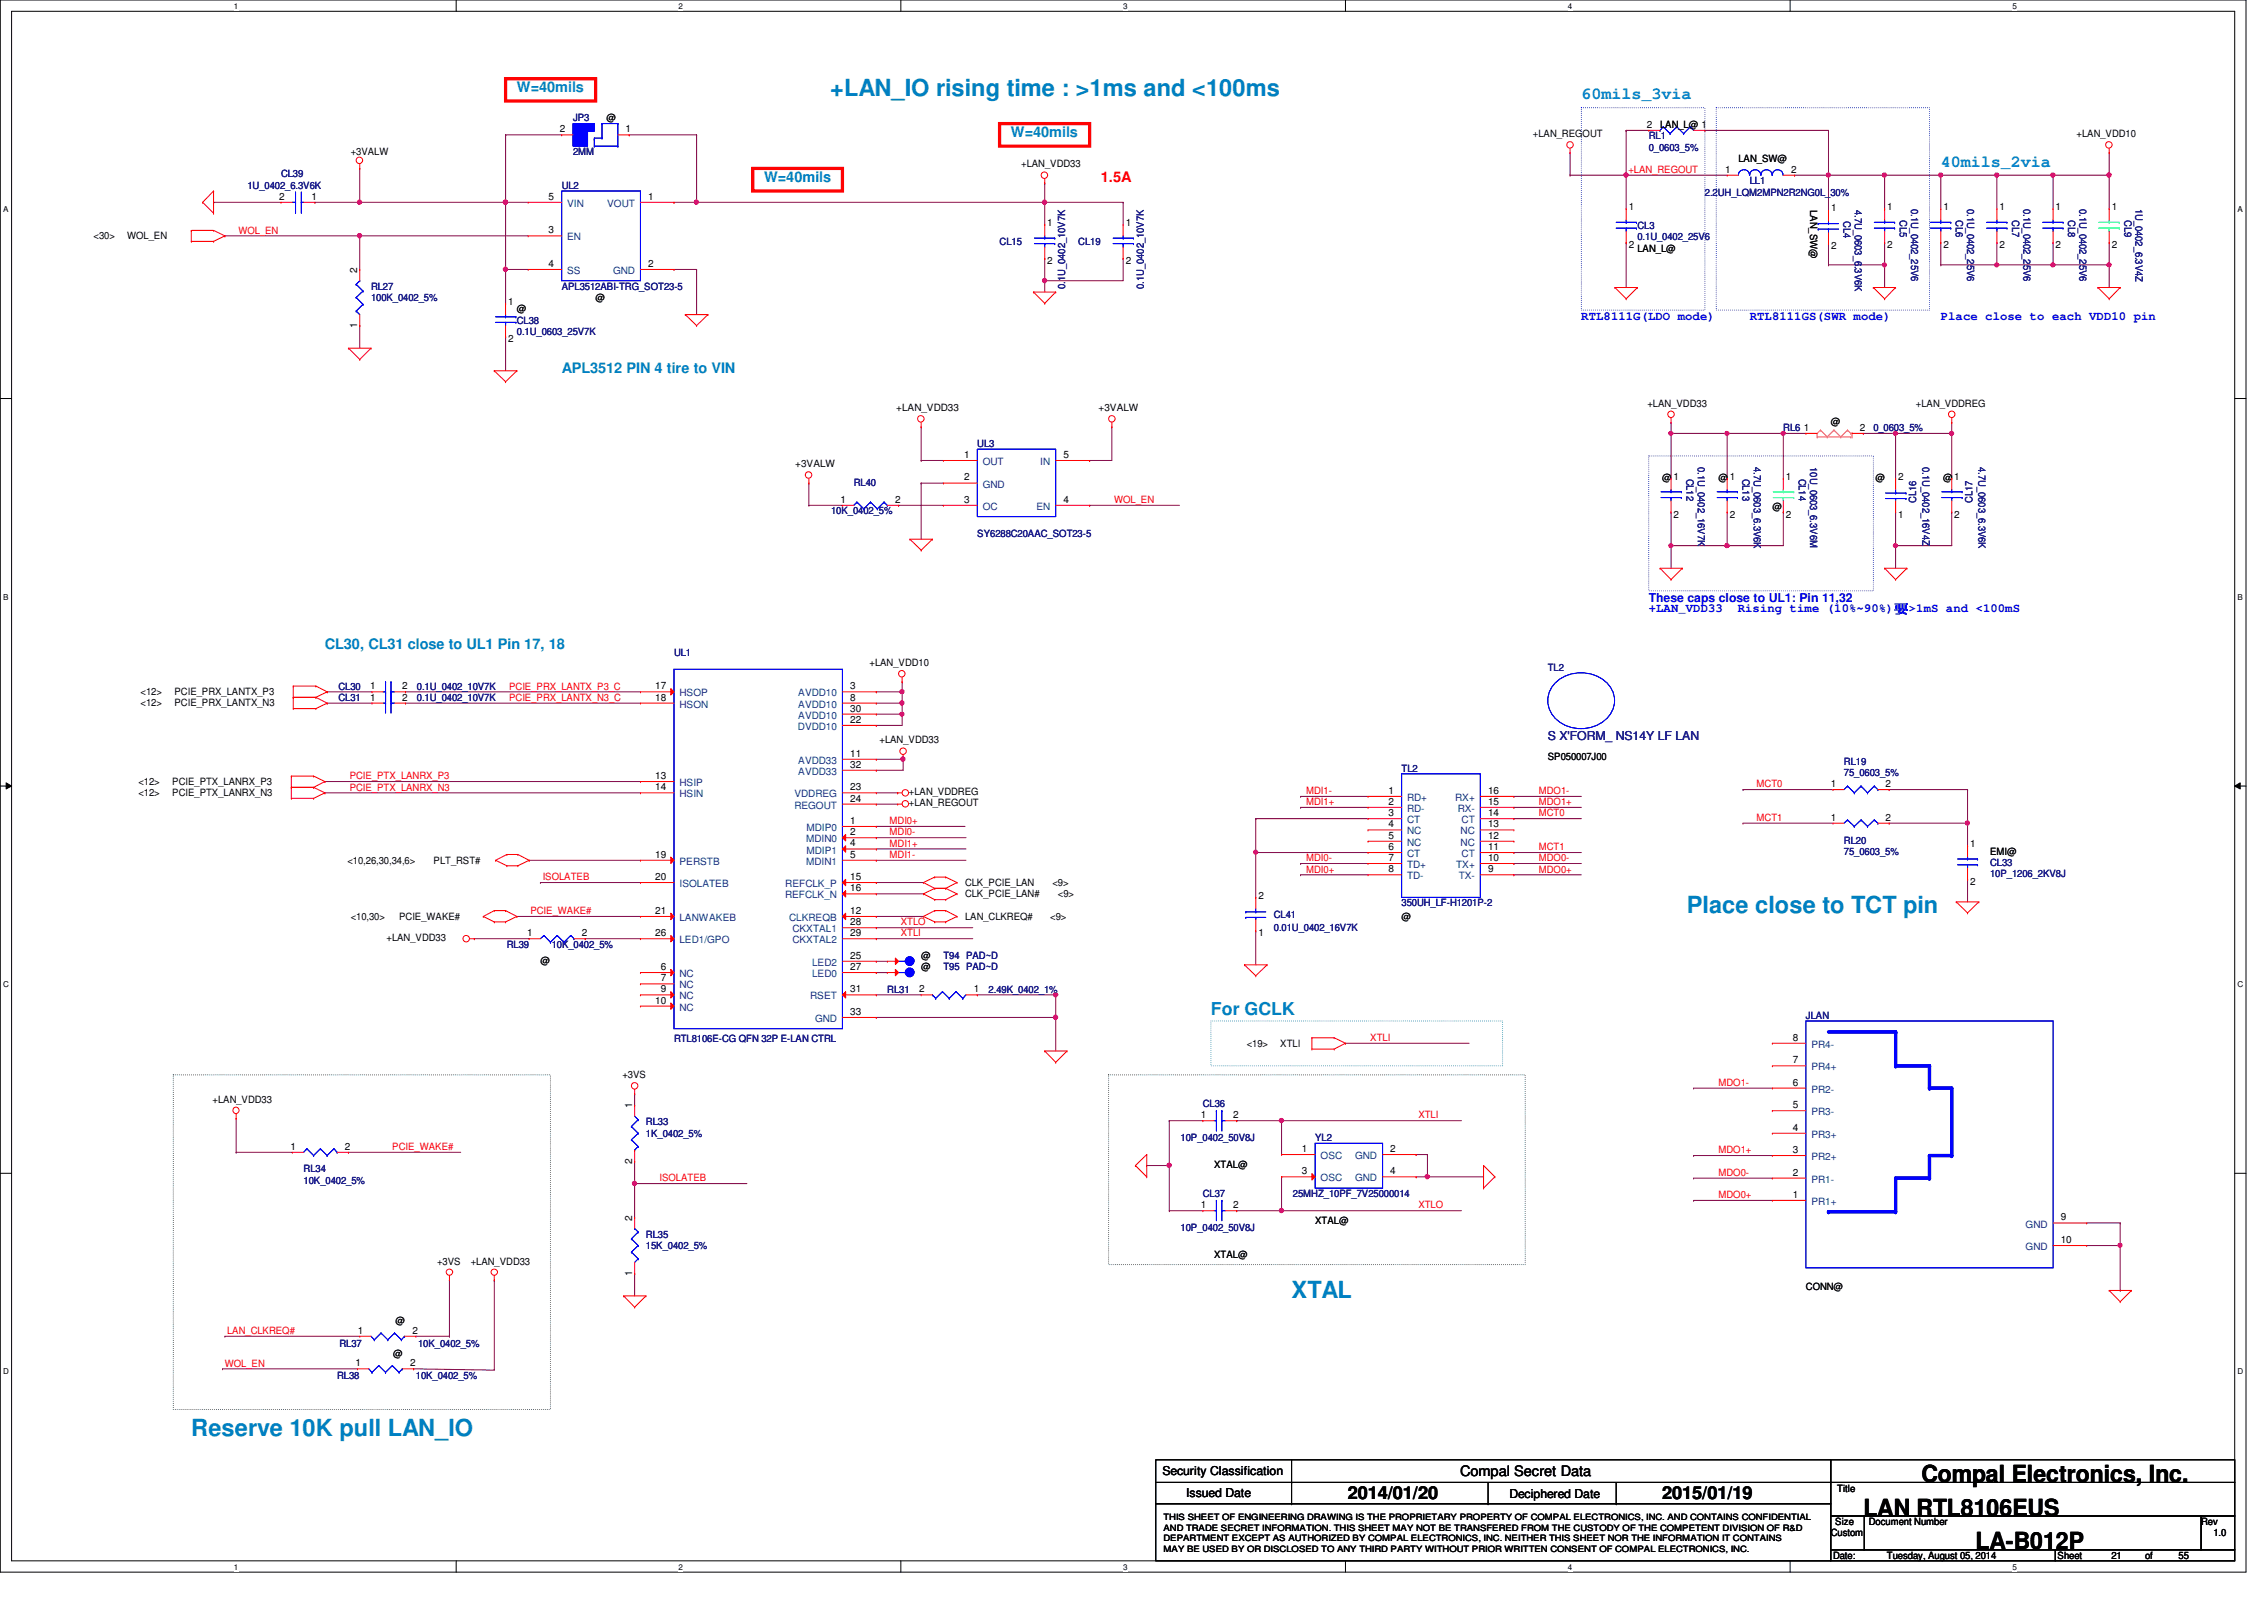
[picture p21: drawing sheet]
<svg xmlns="http://www.w3.org/2000/svg" width="297mm" height="210mm" viewBox="0 0 297 210" stroke-linecap="round" stroke-linejoin="round" font-family="sans-serif">
<defs><g id="words">
<g font-size="3.1" fill="#0080c0">
<text x="108.9" y="12.6">+LAN_IO rising time : &gt;1ms and &lt;100ms</text>
<text x="221.3" y="119.7">Place close to TCT pin</text>
<text x="169.5" y="170.2">XTAL</text>
<text x="25.1" y="188.4">Reserve 10K pull LAN_IO</text>
</g>
<g font-size="3.1">
<text x="252.1" y="194.4">Compal Electronics, Inc.</text>
<text x="244.5" y="198.8">LAN RTL8106EUS</text>
<text x="259.2" y="203.2">LA-B012P</text>
</g>
<text font-size="2.3" fill="#0080c0" x="158.9" y="133.1">For GCLK</text>
<g font-size="2.3">
<text x="176.8" y="196.6">2014/01/20</text>
<text x="218.1" y="196.6">2015/01/19</text>
</g>
<g font-size="2.2" fill="#0080ff">
<text x="207.5" y="13">60mils_3via</text>
<text x="254.6" y="21.8">40mils_2via</text>
</g>
<g font-size="1.9" fill="#0080c0">
<text x="67.8" y="12.1">W=40mils</text>
<text x="132.6" y="18">W=40mils</text>
<text x="100.2" y="23.9">W=40mils</text>
<text x="73.7" y="48.9">APL3512 PIN 4 tire to VIN</text>
<text x="42.6" y="85.2">CL30, CL31 close to UL1 Pin 17, 18</text>
</g>
<text font-size="1.9" fill="#f00" x="144.4" y="23.9">1.5A</text>
<text font-size="1.9" x="191.6" y="193.7">Compal Secret Data</text>
<g font-size="1.6" fill="#00f">
<text x="207.5" y="42">RTL8111G(LDO mode)</text>
<text x="229.6" y="42">RTL8111GS(SWR mode)</text>
<text x="254.6" y="42">Place close to each VDD10 pin</text>
<text x="216.3" y="79">These caps close to UL1: Pin 11,32</text>
<text x="216.3" y="80.3">+LAN_VDD33</text>
<text x="228" y="80.3">Rising time (10%~90%)要&gt;1mS and &lt;100mS</text>
</g>
<text font-size="1.6" fill="#000080" x="203.1" y="97.1">S X'FORM_ NS14Y LF LAN</text>
<g font-size="1.6">
<text x="152.5" y="193.5">Security Classification</text>
<text x="155.6" y="196.3">Issued Date</text>
<text x="198" y="196.5">Deciphered Date</text>
</g>
<g font-size="1.3">
<text x="73.4" y="17.4">2</text>
<text x="79.6" y="15.9">@</text>
<text x="82.1" y="17.4">1</text>
<text x="201.1" y="18">+LAN_REGOUT</text>
<text x="216.1" y="16.8">2</text>
<text x="217.8" y="16.8">LAN_L@ 1</text>
<text x="272.5" y="18">+LAN_VDD10</text>
<text x="46" y="20.4">+3VALW</text>
<text x="134" y="22">+LAN_VDD33</text>
<text x="226.4" y="22.6">1</text>
<text x="228.1" y="21.2">LAN_SW@</text>
<text x="235" y="22.6">2</text>
<text x="36.6" y="26.2">2</text>
<text x="40.8" y="26.2">1</text>
<text x="72" y="26.2">5</text>
<text x="85" y="26.2">1</text>
<text x="137.4" y="29.6">1</text>
<text x="147.7" y="29.6">1</text>
<text x="213.7" y="27.6">1</text>
<text x="237.5" y="27.6" transform="rotate(90 237.5 27.6)">LAN_SW@</text>
<text x="240.2" y="27.7">1</text>
<text x="247.6" y="27.6">1</text>
<text x="255" y="27.6">1</text>
<text x="262.3" y="27.6">1</text>
<text x="269.7" y="27.6">1</text>
<text x="277.1" y="27.6">1</text>
<text x="12.3" y="31.4">&lt;30&gt;</text>
<text x="16.7" y="31.4">WOL_EN</text>
<text x="46.9" y="35.8" transform="rotate(-90 46.9 35.8)">2</text>
<text x="72" y="35">4</text>
<text x="72" y="30.6">3</text>
<text x="85" y="35">2</text>
<text x="137.4" y="34.6">2</text>
<text x="147.7" y="34.6">2</text>
<text x="213.7" y="32.6">2</text>
<text x="214.8" y="33">LAN_L@</text>
<text x="240.2" y="32.7">2</text>
<text x="247.6" y="32.6">2</text>
<text x="255" y="32.6">2</text>
<text x="262.3" y="32.6">2</text>
<text x="269.7" y="32.6">2</text>
<text x="277.1" y="32.6">2</text>
<text x="66.7" y="40">1</text>
<text x="67.8" y="41">@</text>
<text x="78.1" y="39.5">@</text>
<text x="46.9" y="43.1" transform="rotate(-90 46.9 43.1)">1</text>
<text x="66.7" y="44.9">2</text>
<text x="117.6" y="53.9">+LAN_VDD33</text>
<text x="144.1" y="53.9">+3VALW</text>
<text x="216.2" y="53.3">+LAN_VDD33</text>
<text x="251.4" y="53.3">+LAN_VDDREG</text>
<text x="236.7" y="56.5">1</text>
<text x="240.2" y="55.7">@</text>
<text x="244" y="56.5">2</text>
<text x="104.3" y="61.3">+3VALW</text>
<text x="110.3" y="66">1</text>
<text x="117.4" y="66">2</text>
<text x="126.5" y="60.1">1</text>
<text x="126.5" y="66">3</text>
<text x="126.5" y="63">2</text>
<text x="139.5" y="66">4</text>
<text x="139.5" y="60.1">5</text>
<text x="218.1" y="63.1">@1</text>
<text x="225.5" y="63.1">@1</text>
<text x="234.3" y="62.9">1</text>
<text x="246.1" y="63.1">@</text>
<text x="249" y="62.9">2</text>
<text x="254.9" y="63.1">@1</text>
<text x="219.6" y="67.9">2</text>
<text x="226.9" y="67.9">2</text>
<text x="232.5" y="66.9">@</text>
<text x="234.3" y="67.9">2</text>
<text x="249" y="67.9">1</text>
<text x="256.4" y="67.9">2</text>
<text x="114.1" y="87.4">+LAN_VDD10</text>
<text x="18.5" y="91.2">&lt;12&gt;</text>
<text x="18.5" y="92.7">&lt;12&gt;</text>
<text x="22.9" y="91.2">PCIE_PRX_LANTX_P3</text>
<text x="22.9" y="92.7">PCIE_PRX_LANTX_N3</text>
<text x="48.6" y="91.9">1</text>
<text x="48.6" y="90.4">1</text>
<text x="52.8" y="91.9">2</text>
<text x="52.8" y="90.4">2</text>
<text x="86" y="90.4">17</text>
<text x="86" y="91.9">18</text>
<text x="111.5" y="90.4">3</text>
<text x="111.5" y="91.9">8</text>
<text x="111.5" y="93.3">30</text>
<text x="111.5" y="94.8">22</text>
<text x="111.5" y="99.3">11</text>
<text x="111.5" y="100.7">32</text>
<text x="115.4" y="97.5">+LAN_VDD33</text>
<text x="203.1" y="99.7">SP050007J00</text>
<text x="18.2" y="103">&lt;12&gt;</text>
<text x="18.2" y="104.5">&lt;12&gt;</text>
<text x="22.6" y="103">PCIE_PTX_LANRX_P3</text>
<text x="22.6" y="104.5">PCIE_PTX_LANRX_N3</text>
<text x="86" y="102.2">13</text>
<text x="86" y="103.7">14</text>
<text x="111.5" y="103.7">23</text>
<text x="111.5" y="105.2">24</text>
<text x="119.2" y="104.3">+LAN_VDDREG</text>
<text x="119.2" y="105.8">+LAN_REGOUT</text>
<text x="182.2" y="104.1">1</text>
<text x="182.2" y="105.6">2</text>
<text x="182.2" y="107.1">3</text>
<text x="195.2" y="107.1">14</text>
<text x="195.2" y="105.6">15</text>
<text x="195.2" y="104.1">16</text>
<text x="240.2" y="103.3">1</text>
<text x="240.2" y="107.7">1</text>
<text x="247.4" y="103.3">2</text>
<text x="247.4" y="107.7">2</text>
<text x="45.6" y="113.3">&lt;10,26,30,34,6&gt;</text>
<text x="56.9" y="113.3">PLT_RST#</text>
<text x="86" y="112.5">19</text>
<text x="111.5" y="108.1">1</text>
<text x="111.5" y="109.6">2</text>
<text x="111.5" y="111">4</text>
<text x="111.5" y="112.5">5</text>
<text x="182.2" y="111.5">6</text>
<text x="182.2" y="112.9">7</text>
<text x="182.2" y="108.5">4</text>
<text x="182.2" y="110">5</text>
<text x="195.2" y="112.9">10</text>
<text x="195.2" y="111.5">11</text>
<text x="195.2" y="108.5">13</text>
<text x="195.2" y="110">12</text>
<text x="258.5" y="111.1">1</text>
<text x="261.1" y="112.1">EMI@</text>
<text x="86" y="115.4">20</text>
<text x="86" y="119.9">21</text>
<text x="111.5" y="115.4">15</text>
<text x="111.5" y="116.9">16</text>
<text x="111.5" y="119.9">12</text>
<text x="126.6" y="116.2">CLK_PCIE_LAN</text>
<text x="126.6" y="117.7">CLK_PCIE_LAN#</text>
<text x="138.1" y="116.2">&lt;9&gt;</text>
<text x="138.8" y="117.7">&lt;9&gt;</text>
<text x="165.1" y="117.9">2</text>
<text x="182.2" y="114.4">8</text>
<text x="195.2" y="114.4">9</text>
<text x="258.5" y="116.1">2</text>
<text x="46" y="120.6">&lt;10,30&gt;</text>
<text x="50.7" y="123.5">+LAN_VDD33</text>
<text x="52.4" y="120.6">PCIE_WAKE#</text>
<text x="69.2" y="122.8">1</text>
<text x="76.3" y="122.8">2</text>
<text x="86" y="122.8">26</text>
<text x="111.5" y="121.4">28</text>
<text x="111.5" y="122.8">29</text>
<text x="111.5" y="125.8">25</text>
<text x="120.9" y="125.8">@</text>
<text x="126.6" y="120.6">LAN_CLKREQ#</text>
<text x="137.8" y="120.6">&lt;9&gt;</text>
<text x="165.1" y="122.9">1</text>
<text x="183.9" y="120.6">@</text>
<text x="70.9" y="126.4">@</text>
<text x="86" y="131.7">10</text>
<text x="86.7" y="127.3">6</text>
<text x="86.7" y="128.7">7</text>
<text x="86.7" y="130.2">9</text>
<text x="111.5" y="127.3">27</text>
<text x="111.5" y="130.2">31</text>
<text x="120.6" y="130.2">2</text>
<text x="120.9" y="127.3">@</text>
<text x="127.8" y="130.2">1</text>
<text x="111.5" y="133.1">33</text>
<text x="163.6" y="137.3">&lt;19&gt;</text>
<text x="168" y="137.3">XTLI</text>
<text x="235.2" y="136.5">8</text>
<text x="81.7" y="141.4">+3VS</text>
<text x="235.2" y="142.4">6</text>
<text x="235.2" y="139.5">7</text>
<text x="27.9" y="144.7">+LAN_VDD33</text>
<text x="82.9" y="145.4" transform="rotate(-90 82.9 145.4)">1</text>
<text x="157.6" y="146.7">1</text>
<text x="161.8" y="146.7">2</text>
<text x="235.2" y="148.3">4</text>
<text x="235.2" y="145.4">5</text>
<text x="38.1" y="150.8">1</text>
<text x="45.3" y="150.8">2</text>
<text x="82.9" y="152.7" transform="rotate(-90 82.9 152.7)">2</text>
<text x="159.3" y="153.2">XTAL@</text>
<text x="170.8" y="151.1">1</text>
<text x="170.8" y="154.1">3</text>
<text x="182.4" y="151.1">2</text>
<text x="182.4" y="154.1">4</text>
<text x="235.2" y="154.2">2</text>
<text x="235.2" y="151.3">3</text>
<text x="82.9" y="160.1" transform="rotate(-90 82.9 160.1)">2</text>
<text x="157.6" y="158.5">1</text>
<text x="161.8" y="158.5">2</text>
<text x="172.5" y="160.6">XTAL@</text>
<text x="235.2" y="157.1">1</text>
<text x="270.4" y="160.1">9</text>
<text x="57.4" y="165.9">+3VS</text>
<text x="61.8" y="165.9">+LAN_VDD33</text>
<text x="82.9" y="167.4" transform="rotate(-90 82.9 167.4)">1</text>
<text x="159.3" y="165">XTAL@</text>
<text x="270.4" y="163.1">10</text>
<text x="51.9" y="173.7">@</text>
<text x="236.9" y="169.3">CONN@</text>
<text x="46.6" y="179.2">1</text>
<text x="46.9" y="175">1</text>
<text x="51.6" y="178">@</text>
<text x="53.8" y="179.2">2</text>
<text x="54.1" y="175">2</text>
<text x="241" y="195.8">Title</text>
<text x="240.2" y="201.5">Custom</text>
<text x="240.8" y="200.1">Size</text>
<text x="245.2" y="200.1">Document Number</text>
<text x="288.8" y="200.1">Rev</text>
<text x="290.4" y="201.5">1.0</text>
<text x="240.5" y="204.5">Date:</text>
<text x="247.6" y="204.5">Tuesday, August 05, 2014</text>
<text x="270" y="204.5">Sheet</text>
<text x="277" y="204.5">21</text>
<text x="281.4" y="204.5">of</text>
<text x="285.8" y="204.5">55</text>
</g>
<g font-size="1.3" fill="#000080">
<text x="75.2" y="15.9">JP3</text>
<text x="36.9" y="23.3">CL39</text>
<text x="75.2" y="20.4">2MM</text>
<text x="216.3" y="18.3">RL1</text>
<text x="216.3" y="19.8">0_0603_5%</text>
<text x="32.5" y="24.8">1U_0402_6.3V6K</text>
<text x="73.7" y="24.8">UL2</text>
<text x="223.7" y="25.7">2.2UH_LQM2MPN2R2NG0L_30%</text>
<text x="229.6" y="24.2">LL1</text>
<text x="241.9" y="29" transform="rotate(90 241.9 29)">CL4</text>
<text x="243.4" y="27.6" transform="rotate(90 243.4 27.6)">4.7U_0603_6.3V6K</text>
<text x="249.3" y="28.9" transform="rotate(90 249.3 28.9)">CL5</text>
<text x="250.7" y="27.4" transform="rotate(90 250.7 27.4)">0.1U_0402_25V6</text>
<text x="256.6" y="28.9" transform="rotate(90 256.6 28.9)">CL6</text>
<text x="258.1" y="27.4" transform="rotate(90 258.1 27.4)">0.1U_0402_25V6</text>
<text x="264" y="28.9" transform="rotate(90 264 28.9)">CL7</text>
<text x="265.5" y="27.4" transform="rotate(90 265.5 27.4)">0.1U_0402_25V6</text>
<text x="271.4" y="28.9" transform="rotate(90 271.4 28.9)">CL8</text>
<text x="272.8" y="27.4" transform="rotate(90 272.8 27.4)">0.1U_0402_25V6</text>
<text x="278.7" y="28.9" transform="rotate(90 278.7 28.9)">CL9</text>
<text x="280.2" y="27.4" transform="rotate(90 280.2 27.4)">1U_0402_6.3V4Z</text>
<text x="131.1" y="32.1">CL15</text>
<text x="141.5" y="32.1">CL19</text>
<text x="214.8" y="30.1">CL3</text>
<text x="214.8" y="31.5">0.1U_0402_25V6</text>
<text x="48.7" y="38">RL27</text>
<text x="48.7" y="39.5">100K_0402_5%</text>
<text x="73.7" y="38">APL3512ABI-TRG_SOT23-5</text>
<text x="139.7" y="37.9" transform="rotate(-90 139.7 37.9)">0.1U_0402_10V7K</text>
<text x="150.1" y="37.9" transform="rotate(-90 150.1 37.9)">0.1U_0402_10V7K</text>
<text x="67.8" y="42.5">CL38</text>
<text x="67.8" y="43.9">0.1U_0603_25V7K</text>
<text x="128.2" y="58.6">UL3</text>
<text x="234" y="56.6">RL6</text>
<text x="245.8" y="56.6">0_0603_5%</text>
<text x="112" y="63.8">RL40</text>
<text x="221.3" y="62.8" transform="rotate(90 221.3 62.8)">CL12</text>
<text x="222.8" y="61.3" transform="rotate(90 222.8 61.3)">0.1U_0402_16V7K</text>
<text x="228.6" y="62.8" transform="rotate(90 228.6 62.8)">CL13</text>
<text x="230.1" y="61.3" transform="rotate(90 230.1 61.3)">4.7U_0603_6.3V6K</text>
<text x="236" y="62.8" transform="rotate(90 236 62.8)">CL14</text>
<text x="237.5" y="61.3" transform="rotate(90 237.5 61.3)">10U_0603_6.3V6M</text>
<text x="251.4" y="66" transform="rotate(-90 251.4 66)">CL16</text>
<text x="252.2" y="61.3" transform="rotate(90 252.2 61.3)">0.1U_0402_16V4Z</text>
<text x="258.8" y="66" transform="rotate(-90 258.8 66)">CL17</text>
<text x="259.6" y="61.3" transform="rotate(90 259.6 61.3)">4.7U_0603_6.3V6K</text>
<text x="109" y="67.5">10K_0402_5%</text>
<text x="128.2" y="70.4">SY6288C20AAC_SOT23-5</text>
<text x="88.4" y="86.1">UL1</text>
<text x="203.1" y="88">TL2</text>
<text x="44.4" y="91.9">CL31</text>
<text x="44.4" y="90.5">CL30</text>
<text x="54.7" y="91.9">0.1U_0402_10V7K</text>
<text x="54.7" y="90.5">0.1U_0402_10V7K</text>
<text x="183.9" y="101.2">TL2</text>
<text x="241.9" y="100.3">RL19</text>
<text x="241.9" y="101.8">75_0603_5%</text>
<text x="241.9" y="110.7">RL20</text>
<text x="241.9" y="112.1">75_0603_5%</text>
<text x="261.1" y="113.6">CL33</text>
<text x="183.9" y="118.9">350UH_LF-H1201P-2</text>
<text x="261.1" y="115.1">10P_1206_2KV8J</text>
<text x="66.5" y="124.3">RL39</text>
<text x="72.4" y="124.3">10K_0402_5%</text>
<text x="123.8" y="125.8">T94 PAD~D</text>
<text x="167.1" y="120.4">CL41</text>
<text x="167.1" y="122.1">0.01U_0402_16V7K</text>
<text x="116.4" y="130.3">RL31</text>
<text x="123.8" y="127.3">T95 PAD~D</text>
<text x="129.7" y="130.3">2.49K_0402_1%</text>
<text x="88.4" y="136.7">RTL8106E-CG QFN 32P E-LAN CTRL</text>
<text x="236.9" y="133.6">JLAN</text>
<text x="84.7" y="147.6">RL33</text>
<text x="84.7" y="149.1">1K_0402_5%</text>
<text x="154.9" y="149.7">10P_0402_50V8J</text>
<text x="157.8" y="145.3">CL36</text>
<text x="172.5" y="149.7">YL2</text>
<text x="39.8" y="153.8">RL34</text>
<text x="39.8" y="155.3">10K_0402_5%</text>
<text x="154.9" y="161.5">10P_0402_50V8J</text>
<text x="157.8" y="157.1">CL37</text>
<text x="169.6" y="157.1">25MHZ_10PF_7V25000014</text>
<text x="84.7" y="162.3">RL35</text>
<text x="84.7" y="163.8">15K_0402_5%</text>
<text x="44.5" y="176.7">RL37</text>
<text x="54.9" y="176.7">10K_0402_5%</text>
<text x="44.2" y="180.9">RL38</text>
<text x="54.6" y="180.9">10K_0402_5%</text>
</g>
<g font-size="1.3" fill="#f00">
<text x="213.7" y="22.7">+LAN_REGOUT</text>
<text x="31.3" y="30.6">WOL_EN</text>
<text x="146.2" y="66">WOL_EN</text>
<text x="66.8" y="90.5">PCIE_PRX_LANTX_P3_C</text>
<text x="66.8" y="91.9">PCIE_PRX_LANTX_N3_C</text>
<text x="45.9" y="102.2">PCIE_PTX_LANRX_P3</text>
<text x="45.9" y="103.7">PCIE_PTX_LANRX_N3</text>
<text x="171.4" y="105.6">MDI1+</text>
<text x="171.4" y="104.2">MDI1-</text>
<text x="201.9" y="107.1">MCT0</text>
<text x="201.9" y="105.6">MDO1+</text>
<text x="201.9" y="104.2">MDO1-</text>
<text x="230.5" y="107.7">MCT1</text>
<text x="230.5" y="103.3">MCT0</text>
<text x="116.7" y="112.6">MDI1-</text>
<text x="116.7" y="111.1">MDI1+</text>
<text x="116.7" y="109.6">MDI0-</text>
<text x="116.7" y="108.1">MDI0+</text>
<text x="171.4" y="113">MDI0-</text>
<text x="201.9" y="111.5">MCT1</text>
<text x="201.9" y="113">MDO0-</text>
<text x="69.6" y="119.9">PCIE_WAKE#</text>
<text x="71.2" y="115.5">ISOLATEB</text>
<text x="171.4" y="114.5">MDI0+</text>
<text x="201.9" y="114.5">MDO0+</text>
<text x="118.2" y="121.4">XTLO</text>
<text x="118.2" y="122.9">XTLI</text>
<text x="179.8" y="136.6">XTLI</text>
<text x="225.5" y="142.5">MDO1-</text>
<text x="186.1" y="146.7">XTLI</text>
<text x="51.5" y="150.9">PCIE_WAKE#</text>
<text x="86.5" y="155">ISOLATEB</text>
<text x="225.5" y="151.3">MDO1+</text>
<text x="225.5" y="154.3">MDO0-</text>
<text x="186.1" y="158.5">XTLO</text>
<text x="225.5" y="157.2">MDO0+</text>
<text x="29.5" y="179.3">WOL_EN</text>
<text x="29.8" y="175">LAN_CLKREQ#</text>
</g>
<g font-size="1.3" fill="#004080">
<text x="74.4" y="27.1">VIN</text>
<text x="79.7" y="27.1">VOUT</text>
<text x="74.4" y="35.9">SS</text>
<text x="74.4" y="31.5">EN</text>
<text x="80.4" y="35.9">GND</text>
<text x="128.9" y="61">OUT</text>
<text x="128.9" y="64">GND</text>
<text x="136.5" y="61">IN</text>
<text x="128.9" y="66.9">OC</text>
<text x="136" y="66.9">EN</text>
<text x="89.2" y="91.4">HSOP</text>
<text x="89.2" y="92.8">HSON</text>
<text x="104.7" y="95.8">DVDD10</text>
<text x="104.7" y="91.4">AVDD10</text>
<text x="104.7" y="92.8">AVDD10</text>
<text x="104.7" y="94.3">AVDD10</text>
<text x="104.7" y="100.2">AVDD33</text>
<text x="104.7" y="101.6">AVDD33</text>
<text x="89.2" y="103.1">HSIP</text>
<text x="89.2" y="104.6">HSIN</text>
<text x="104.2" y="104.6">VDDREG</text>
<text x="104.2" y="106.1">REGOUT</text>
<text x="184.6" y="105.1">RD+</text>
<text x="184.6" y="106.5">RD-</text>
<text x="184.6" y="108">CT</text>
<text x="190.9" y="105.1">RX+</text>
<text x="191.3" y="106.5">RX-</text>
<text x="191.8" y="108">CT</text>
<text x="89.2" y="113.5">PERSTB</text>
<text x="105.8" y="110.5">MDIN0</text>
<text x="105.8" y="113.5">MDIN1</text>
<text x="105.8" y="109">MDIP0</text>
<text x="105.8" y="112">MDIP1</text>
<text x="184.6" y="112.4">CT</text>
<text x="184.6" y="113.9">TD+</text>
<text x="184.6" y="109.5">NC</text>
<text x="184.6" y="111">NC</text>
<text x="191" y="113.9">TX+</text>
<text x="191.6" y="109.5">NC</text>
<text x="191.6" y="111">NC</text>
<text x="191.8" y="112.4">CT</text>
<text x="89.2" y="116.4">ISOLATEB</text>
<text x="103" y="117.9">REFCLK_N</text>
<text x="103" y="116.4">REFCLK_P</text>
<text x="184.6" y="115.4">TD-</text>
<text x="191.4" y="115.4">TX-</text>
<text x="89.2" y="120.8">LANWAKEB</text>
<text x="89.2" y="123.7">LED1/GPO</text>
<text x="103.5" y="120.8">CLKREQB</text>
<text x="104" y="122.3">CKXTAL1</text>
<text x="104" y="123.7">CKXTAL2</text>
<text x="89.2" y="128.2">NC</text>
<text x="89.2" y="129.7">NC</text>
<text x="89.2" y="131.1">NC</text>
<text x="106.3" y="131.1">RSET</text>
<text x="106.5" y="126.7">LED2</text>
<text x="106.5" y="128.2">LED0</text>
<text x="89.2" y="132.6">NC</text>
<text x="106.9" y="134.1">GND</text>
<text x="237.7" y="137.5">PR4-</text>
<text x="237.7" y="143.3">PR2-</text>
<text x="237.7" y="140.4">PR4+</text>
<text x="237.7" y="149.3">PR3+</text>
<text x="237.7" y="146.3">PR3-</text>
<text x="173.3" y="152.1">OSC</text>
<text x="173.3" y="155">OSC</text>
<text x="177.8" y="152.1">GND</text>
<text x="177.8" y="155">GND</text>
<text x="237.7" y="155.2">PR1-</text>
<text x="237.7" y="152.2">PR2+</text>
<text x="237.7" y="158.1">PR1+</text>
<text x="265.8" y="161">GND</text>
<text x="265.8" y="164">GND</text>
</g>
<g font-size="1.1">
<text x="30.7" y="1.1">1</text>
<text x="89" y="1.1">2</text>
<text x="147.4" y="1.1">3</text>
<text x="205.7" y="1.1">4</text>
<text x="264" y="1.1">5</text>
<text x=".4" y="27.9">A</text>
<text x="293.6" y="27.9">A</text>
<text x=".4" y="78.7">B</text>
<text x="293.6" y="78.7">B</text>
<text x=".4" y="129.5">C</text>
<text x="293.6" y="129.5">C</text>
<text x=".4" y="180.3">D</text>
<text x="293.6" y="180.3">D</text>
<text x="152.7" y="203.6">MAY BE USED BY OR DISCLOSED TO ANY THIRD PARTY WITHOUT PRIOR WRITTEN CONSENT OF COMPAL ELECTRONICS, INC.</text>
<text x="152.7" y="202.2">DEPARTMENT EXCEPT AS AUTHORIZED BY COMPAL ELECTRONICS, INC. NEITHER THIS SHEET NOR THE INFORMATION IT CONTAINS</text>
<text x="152.7" y="200.8">AND TRADE SECRET INFORMATION. THIS SHEET MAY NOT BE TRANSFERED FROM THE CUSTODY OF THE COMPETENT DIVISION OF R&amp;D</text>
<text x="152.7" y="199.4">THIS SHEET OF ENGINEERING DRAWING IS THE PROPRIETARY PROPERTY OF COMPAL ELECTRONICS, INC. AND CONTAINS CONFIDENTIAL</text>
<text x="30.7" y="205.9">1</text>
<text x="89" y="205.9">2</text>
<text x="147.4" y="205.9">3</text>
<text x="205.7" y="205.9">4</text>
<text x="264" y="205.9">5</text>
</g>
</g></defs>
<path d="M0 0h294.7v206.2h-294.7zM1.5 1.5h291.7v203.3h-291.7z" fill="none" stroke="#000" stroke-width=".13"/>
<g fill="#fff">
<path d="M30.7 .2h.6v1.2h-.6z"/>
<path d="M30.7 204.9h.6v1.2h-.6z"/>
</g>
<path d="M59.9 0v1.5M59.9 204.8v1.4" fill="none" stroke="#000" stroke-width=".13"/>
<g fill="#fff">
<path d="M89 .2h.6v1.2h-.6z"/>
<path d="M89 204.9h.6v1.2h-.6z"/>
</g>
<path d="M118.2 0v1.5M118.2 204.8v1.4" fill="none" stroke="#000" stroke-width=".13"/>
<g fill="#fff">
<path d="M147.4 .2h.6v1.2h-.6z"/>
<path d="M147.4 204.9h.6v1.2h-.6z"/>
</g>
<path d="M176.5 0v1.5M176.5 204.8v1.4" fill="none" stroke="#000" stroke-width=".13"/>
<g fill="#fff">
<path d="M205.7 .2h.6v1.2h-.6z"/>
<path d="M205.7 204.9h.6v1.2h-.6z"/>
</g>
<path d="M234.9 0v1.5M234.9 204.8v1.4" fill="none" stroke="#000" stroke-width=".13"/>
<g fill="#fff">
<path d="M264 .2h.6v1.2h-.6z"/>
<path d="M264 204.9h.6v1.2h-.6z"/>
<path d="M.4 26.9h.7v1.2h-.7z"/>
<path d="M293.6 26.9h.7v1.2h-.7z"/>
<path d="M.4 77.7h.7v1.2h-.7z"/>
<path d="M293.6 77.7h.7v1.2h-.7z"/>
</g>
<path d="M0 52.3h1.5M293.2 52.3h1.5" fill="none" stroke="#000" stroke-width=".13"/>
<g fill="#fff">
<path d="M.4 128.5h.8v1.2h-.8z"/>
<path d="M293.6 128.5h.7v1.2h-.7z"/>
</g>
<path d="M0 103.1h1.5M.8 102.7l.7 .4-.7 .4zM293.2 103.1l.7-.4v.8zM293.2 103.1h1.5" fill="none" stroke="#000" stroke-width=".13"/>
<path d="M.8 102.7l.7 .4-.7 .4zM293.2 103.1l.7-.4v.8z" fill="#000"/>
<g fill="#fff">
<path d="M.4 179.3h.8v1.2h-.8z"/>
<path d="M293.6 179.3h.7v1.2h-.7z"/>
</g>
<path d="M0 153.9h1.5M293.2 153.9h1.5" fill="none" stroke="#000" stroke-width=".13"/>
<path d="M158.9 133.9h38.2v5.9h-38.2z" fill="none" stroke="#0080ff" stroke-width=".13" stroke-dasharray="0 .3"/>
<path d="M22.7 141h49.5v43.9h-49.5zM145.5 141h54.6v24.9h-54.6z" fill="none" stroke="#008000" stroke-width=".13" stroke-dasharray="0 .3"/>
<path d="M66.3 10.3h11.8v3h-11.8zM131.1 16.2h11.9v3h-11.9zM98.8 22.1h11.7v3h-11.7z" fill="none" stroke="#f00" stroke-width=".42"/>
<path d="M207.5 14.1h16.2v26.6h-16.2zM225.2 14.1h27.9v26.6h-27.9zM216.3 59.8h29.5v17.7h-29.5z" fill="none" stroke="#00f" stroke-width=".13" stroke-dasharray="0 .3"/>
<path d="M164.8 111.8h.1M164.8 111.8v5.9" fill="none" stroke="#800040" stroke-width=".13"/>
<circle cx="164.7" cy="111.8" r=".27" fill="#f0f"/>
<circle cx="164.7" cy="111.8" r=".27" fill="none" stroke="#f0f" stroke-width=".13"/>
<g fill="none" stroke="#800040" stroke-width=".13">
<path d="M164.8 107.4h.1M164.8 111.8h.1M164.8 107.4h14.7M164.8 111.8h14.7M164.8 107.4v4.4M170.6 113.3h.1M170.6 114.8h.1M170.6 105.9h.1M170.6 104.5h.1M170.6 105.9h8.9M170.6 104.5h8.9M170.6 113.3h8.9"/>
<path d="M170.6 114.8h8.9M198.6 107.4h.1M198.6 111.8h.1M198.6 105.9h.1M198.6 104.5h.1M198.6 113.3h.1M198.6 114.8h.1M198.6 107.4h8.9M198.6 111.8h8.9M198.6 105.9h8.9M198.6 104.5h8.9M198.6 113.3h8.9"/>
<path d="M198.6 114.8h8.9M138.5 130.5h.1M138.5 130.5h.3M164.8 122.1h.1M164.8 122.1v4.5"/>
</g>
<circle cx="138.5" cy="130.5" r=".27" fill="#f0f"/>
<circle cx="138.5" cy="130.5" r=".27" fill="none" stroke="#f0f" stroke-width=".13"/>
<path d="M115 133.5h.1M115 133.5h23.5" fill="none" stroke="#800040" stroke-width=".13"/>
<circle cx="138.5" cy="133.5" r=".29" fill="#f0f"/>
<circle cx="138.5" cy="133.5" r=".29" fill="none" stroke="#f0f" stroke-width=".13"/>
<g fill="none" stroke="#800040" stroke-width=".13">
<path d="M115 115.8h.1M115 117.3h.1M115 112.9h.1M115 111.4h.1M115 109.9h.1M115 108.4h.1M115 105.5h.1M115 115.8h6.2M115 117.3h6.2M115 112.9h11.7M115 111.4h11.7M115 109.9h11.7"/>
<path d="M115 108.4h11.6M115 104h2.8M115 105.5h2.8M117.8 104h.1M115 130.5h.1M115 126.1h.1M115 127.6h.1M115 121.7h.1M115 123.1h.1M115 120.2h.1M115 130.5h5.9M115 126.1h1.4"/>
<path d="M115 127.6h1.4M115 121.7h12.6M115 123.1h12.6M115 120.2h6.2M128.2 130.5h.1M128.2 130.5h10.3M138.5 133.5h.1M138.5 130.5h.1M138.5 130.5v7.4M176.5 136.9h.1M176.5 136.9h16.2M222.2 142.7h.1"/>
<path d="M222.2 151.6h.1M222.2 154.6h.1M222.2 157.5h.1M222.2 142.7h10.3M222.2 151.6h10.3M222.2 154.6h10.3M222.2 157.5h10.3M64.9 167.9h.1M64.9 167.9v11.8M273.8 160.4h4.4M273.8 163.4h4.4M278.2 160.4h.1"/>
<path d="M278.2 163.4h.1M278.2 160.4v3"/>
</g>
<circle cx="278.1" cy="163.4" r=".27" fill="#f0f"/>
<circle cx="278.1" cy="163.4" r=".27" fill="none" stroke="#f0f" stroke-width=".13"/>
<path d="M66.3 17.7h.1M66.3 17.7h7.4M47.2 30.9h.1M47.2 30.9h22.1M88.4 26.5h.1M88.4 26.5h3M91.4 35.3h.1M91.4 35.3v6M278.2 169.3h.1M278.2 163.4v5.9" fill="none" stroke="#800040" stroke-width=".13"/>
<circle cx="47.2" cy="30.9" r=".29" fill="#f0f"/>
<circle cx="47.2" cy="30.9" r=".29" fill="none" stroke="#f0f" stroke-width=".13"/>
<g fill="none" stroke="#800040" stroke-width=".13">
<path d="M28 26.5h.1M28 26.5h8.9M41.3 26.5h.1M41.3 26.5h25M47.2 22.1h.1M47.2 30.9h.1M47.2 26.5h.1M47.2 22.1v4.4M47.2 30.9v4.4M66.3 35.3h.1M66.3 35.3v4.5M47.2 42.7h.1"/>
<path d="M47.2 42.7v3"/>
</g>
<circle cx="47.2" cy="26.5" r=".29" fill="#f0f"/>
<circle cx="47.2" cy="26.5" r=".29" fill="none" stroke="#f0f" stroke-width=".13"/>
<path d="M66.3 17.7h.1M66.3 17.7v8.8M29.5 30.9h.1M29.5 30.9h17.7M91.4 26.5h.1M91.4 26.5h45.7" fill="none" stroke="#800040" stroke-width=".13"/>
<circle cx="91.4" cy="26.5" r=".29" fill="#f0f"/>
<circle cx="91.4" cy="26.5" r=".29" fill="none" stroke="#f0f" stroke-width=".13"/>
<path d="M168.1 154.4h.1M168.1 154.4v4.4M187.3 154.4h.1M187.3 154.4h7.3" fill="none" stroke="#800040" stroke-width=".13"/>
<circle cx="187.2" cy="154.4" r=".29" fill="#f0f"/>
<circle cx="187.2" cy="154.4" r=".29" fill="none" stroke="#f0f" stroke-width=".13"/>
<g fill="none" stroke="#800040" stroke-width=".13">
<path d="M31 146.7h.1M31 151.2h.1M31 146.7v4.5M31 151.2h7.4M45.7 151.2h.1M45.7 151.2h14.7M168.1 158.8h.1M168.1 158.8h23.6M185.8 151.5h.1M185.8 154.4h.1M185.8 151.5h1.5M187.3 151.5h.1"/>
<path d="M187.3 151.5v2.9h-1.5"/>
</g>
<circle cx="168.1" cy="158.8" r=".29" fill="#f0f"/>
<circle cx="168.1" cy="158.8" r=".29" fill="none" stroke="#f0f" stroke-width=".13"/>
<path d="M137.1 26.5h.1M137.1 26.5v3" fill="none" stroke="#800040" stroke-width=".13"/>
<circle cx="137" cy="26.5" r=".29" fill="#f0f"/>
<circle cx="137" cy="26.5" r=".29" fill="none" stroke="#f0f" stroke-width=".13"/>
<path d="M137.1 24h.1M137.1 36.8h.1M137.1 26.5h.1M137.1 24v2.5M137.1 36.8v1.5M137.1 26.5h10.3M137.1 36.8h10.3M147.4 26.5h.1M147.4 26.5v3" fill="none" stroke="#800040" stroke-width=".13"/>
<circle cx="137" cy="36.8" r=".29" fill="#f0f"/>
<circle cx="137" cy="36.8" r=".29" fill="none" stroke="#f0f" stroke-width=".13"/>
<path d="M147.4 33.9h.1M147.4 33.9v2.9M162.3 147h.1M162.3 147h5.8" fill="none" stroke="#800040" stroke-width=".13"/>
<circle cx="168.1" cy="147" r=".29" fill="#f0f"/>
<circle cx="168.1" cy="147" r=".29" fill="none" stroke="#f0f" stroke-width=".13"/>
<g fill="none" stroke="#800040" stroke-width=".13">
<path d="M137.1 33.9h.1M137.1 33.9v2.9M150.4 152.9h.1M153.4 147h.1M153.4 158.8h.1M153.4 147h4.4M153.4 158.8h4.4M153.4 147v5.9h-3M162.3 158.8h.1M162.3 158.8h5.8M168.1 147h.1M168.1 147v4.5"/>
<path d="M168.1 147h23.6"/>
</g>
<circle cx="153.4" cy="152.9" r=".29" fill="#f0f"/>
<circle cx="153.4" cy="152.9" r=".29" fill="none" stroke="#f0f" stroke-width=".13"/>
<path d="M66.3 26.5h.1M66.3 26.5v8.8M153.4 152.9h.1M153.4 152.9v5.9" fill="none" stroke="#800040" stroke-width=".13"/>
<circle cx="66.3" cy="26.5" r=".29" fill="#f0f"/>
<circle cx="66.3" cy="26.5" r=".29" fill="none" stroke="#f0f" stroke-width=".13"/>
<path d="M83.3 155.3h.1M83.3 152.4h.1M83.3 152.4v7.3M83.3 155.3h14.7M83.3 167.1h.1M83.3 167.1v2.9" fill="none" stroke="#800040" stroke-width=".13"/>
<circle cx="83.2" cy="155.3" r=".29" fill="#f0f"/>
<circle cx="83.2" cy="155.3" r=".29" fill="none" stroke="#f0f" stroke-width=".13"/>
<path d="M247.9 103.6h.1M247.9 108h.1M247.9 103.6h10.2M247.9 108h10.2M83.3 143.5h.1M83.3 143.5v1.5M29.2 179.6h.1M29.2 179.6h17.7M54.3 179.6h.1M54.3 179.6l10.6 .1" fill="none" stroke="#800040" stroke-width=".13"/>
<circle cx="258.1" cy="108" r=".29" fill="#f0f"/>
<circle cx="258.1" cy="108" r=".29" fill="none" stroke="#f0f" stroke-width=".13"/>
<g fill="none" stroke="#800040" stroke-width=".13">
<path d="M82.5 17.7h.1M82.5 17.7h8.9M91.4 17.7h.1M91.4 17.7v8.8M66.3 35.3h.1M66.3 35.3h3M88.4 35.3h.1M88.4 35.3h3M228.7 108h.1M228.7 103.6h.1M228.7 108h11.8M228.7 103.6h11.8"/>
<path d="M258.1 103.6h.1M258.1 108h.1M258.1 115.4h.1M258.1 103.6v7.4M258.1 115.4v2.9"/>
</g>
<circle cx="66.3" cy="35.3" r=".29" fill="#f0f"/>
<circle cx="66.3" cy="35.3" r=".29" fill="none" stroke="#f0f" stroke-width=".13"/>
<path d="M66.3 26.5h.1M66.3 26.5h3M66.3 44.2h.1M66.3 44.2v4.4" fill="none" stroke="#800040" stroke-width=".13"/>
<circle cx="66.3" cy="26.5" r=".29" fill="#f0f"/>
<circle cx="66.3" cy="26.5" r=".29" fill="none" stroke="#f0f" stroke-width=".13"/>
<path d="M118.4 90.8h.1M118.4 90.8v1.4" fill="none" stroke="#800040" stroke-width=".13"/>
<circle cx="118.3" cy="90.7" r=".29" fill="#f0f"/>
<circle cx="118.3" cy="90.7" r=".29" fill="none" stroke="#f0f" stroke-width=".13"/>
<path d="M115 90.8h.1M115 92.2h.1M115 90.8h3.4M115 92.2h3.4" fill="none" stroke="#800040" stroke-width=".13"/>
<circle cx="118.3" cy="92.2" r=".29" fill="#f0f"/>
<circle cx="118.3" cy="92.2" r=".29" fill="none" stroke="#f0f" stroke-width=".13"/>
<path d="M115 99.6h.1M115 99.6h3.5" fill="none" stroke="#800040" stroke-width=".13"/>
<circle cx="118.5" cy="99.6" r=".29" fill="#f0f"/>
<circle cx="118.5" cy="99.6" r=".29" fill="none" stroke="#f0f" stroke-width=".13"/>
<path d="M118.4 92.2h.1M118.4 92.2v1.5M118.5 99.6h.1M118.5 99.6v1.4h-3.5M42.6 102.5h.1M42.6 104h.1M42.6 102.5h41.4M42.6 104h41.4M115 101h.1" fill="none" stroke="#800040" stroke-width=".13"/>
<circle cx="118.3" cy="93.7" r=".27" fill="#f0f"/>
<circle cx="118.3" cy="93.7" r=".27" fill="none" stroke="#f0f" stroke-width=".13"/>
<g fill="none" stroke="#800040" stroke-width=".13">
<path d="M206 20h.1M206 20v3M213.4 23h.1M213.4 31.8h.1M213.4 23h13.2M213.4 23v4.4M213.4 31.8v5.9M42.9 90.8h.1M42.9 92.2h.1M42.9 90.8h5.9M42.9 92.2h5.9M53.2 90.8h.1"/>
<path d="M53.2 92.2h.1M53.2 90.8h30.8M53.2 92.2h30.8M115 93.7h.1M115 93.7h3.4M69.4 112.9h.1M69.4 112.9h14.6M70.9 115.8h.1M70.9 115.8h13.1M67.8 120.2h.1M67.8 120.2h16.2"/>
</g>
<circle cx="213.3" cy="23" r=".29" fill="#f0f"/>
<circle cx="213.3" cy="23" r=".29" fill="none" stroke="#f0f" stroke-width=".13"/>
<path d="M206 23h.1M206 23h7.4M254.6 31.8h.1M254.6 34.8h.1M254.6 31.8v3M254.6 34.8h14.8M262 31.8h.1M262 34.8h.1M262 31.8v3M276.7 20h.1M276.7 20v3" fill="none" stroke="#800040" stroke-width=".13"/>
<circle cx="269.3" cy="34.8" r=".27" fill="#f0f"/>
<circle cx="269.3" cy="34.8" r=".27" fill="none" stroke="#f0f" stroke-width=".13"/>
<circle cx="262" cy="34.8" r=".27" fill="#f0f"/>
<circle cx="262" cy="34.8" r=".27" fill="none" stroke="#f0f" stroke-width=".13"/>
<path d="M239.9 23h.1M239.9 23h7.4M247.3 23h.1M247.3 23v4.4" fill="none" stroke="#800040" stroke-width=".13"/>
<circle cx="239.9" cy="23" r=".29" fill="#f0f"/>
<circle cx="239.9" cy="23" r=".29" fill="none" stroke="#f0f" stroke-width=".13"/>
<path d="M254.6 23h.1M254.6 23v4.4" fill="none" stroke="#800040" stroke-width=".13"/>
<circle cx="254.6" cy="23" r=".29" fill="#f0f"/>
<circle cx="254.6" cy="23" r=".29" fill="none" stroke="#f0f" stroke-width=".13"/>
<path d="M247.3 23h.1M247.3 23h7.3" fill="none" stroke="#800040" stroke-width=".13"/>
<circle cx="247.2" cy="23" r=".29" fill="#f0f"/>
<circle cx="247.2" cy="23" r=".29" fill="none" stroke="#f0f" stroke-width=".13"/>
<path d="M262 23h.1M262 23v4.4" fill="none" stroke="#800040" stroke-width=".13"/>
<circle cx="262" cy="23" r=".29" fill="#f0f"/>
<circle cx="262" cy="23" r=".29" fill="none" stroke="#f0f" stroke-width=".13"/>
<path d="M254.6 23h.1M254.6 23h7.4M269.4 23h.1M269.4 23v4.4" fill="none" stroke="#800040" stroke-width=".13"/>
<circle cx="269.3" cy="23" r=".29" fill="#f0f"/>
<circle cx="269.3" cy="23" r=".29" fill="none" stroke="#f0f" stroke-width=".13"/>
<path d="M262 23h.1M262 23h7.4M269.4 31.8h.1M269.4 31.8v3M276.7 23h.1M276.7 23v4.4" fill="none" stroke="#800040" stroke-width=".13"/>
<circle cx="276.7" cy="23" r=".29" fill="#f0f"/>
<circle cx="276.7" cy="23" r=".29" fill="none" stroke="#f0f" stroke-width=".13"/>
<g fill="none" stroke="#800040" stroke-width=".13">
<path d="M213.4 17.1h.1M213.4 17.1h2.9M213.4 17.1v5.9M223.7 17.1h.1M223.7 17.1h16.2M239.9 17.1h.1M239.9 17.1v10.5M235.5 23h.1M235.5 23h4.4M239.9 23h.1M239.9 32h.1M239.9 34.8h.1"/>
<path d="M239.9 32v2.8M239.9 34.8h7.4M247.3 34.8h.1M247.3 34.8v2.9M269.4 23h.1M269.4 23h7.3M276.7 34.8h.1M276.7 34.8v2.9M219.2 55.4h.1M219.2 55.4v1.5M244.5 56.9h.1M244.5 56.9h4.2"/>
</g>
<circle cx="247.2" cy="34.8" r=".27" fill="#f0f"/>
<circle cx="247.2" cy="34.8" r=".27" fill="none" stroke="#f0f" stroke-width=".13"/>
<path d="M226.6 71.6h.1M226.6 71.6h7.4" fill="none" stroke="#800040" stroke-width=".13"/>
<circle cx="226.6" cy="71.6" r=".27" fill="#f0f"/>
<circle cx="226.6" cy="71.6" r=".27" fill="none" stroke="#f0f" stroke-width=".13"/>
<path d="M269.4 34.8h.1M269.4 34.8h7.3M219.2 67.2h.1M219.2 67.2v4.4" fill="none" stroke="#800040" stroke-width=".13"/>
<circle cx="276.7" cy="34.8" r=".27" fill="#f0f"/>
<circle cx="276.7" cy="34.8" r=".27" fill="none" stroke="#f0f" stroke-width=".13"/>
<path d="M276.7 31.8h.1M276.7 31.8v3M219.2 56.9h.1M219.2 56.9v5.9M226.6 56.9h.1M226.6 56.9v5.9M219.2 71.6h.1M219.2 71.6v2.9M219.2 71.6h7.4" fill="none" stroke="#800040" stroke-width=".13"/>
<circle cx="226.6" cy="71.6" r=".27" fill="#f0f"/>
<circle cx="226.6" cy="71.6" r=".27" fill="none" stroke="#f0f" stroke-width=".13"/>
<circle cx="219.2" cy="71.6" r=".27" fill="#f0f"/>
<circle cx="219.2" cy="71.6" r=".27" fill="none" stroke="#f0f" stroke-width=".13"/>
<path d="M234 56.9h.1M234 56.9v5.9M234 56.9h2.9M226.6 67.2h.1M226.6 67.2v4.4M234 67.2h.1M234 67.2v4.4" fill="none" stroke="#800040" stroke-width=".13"/>
<circle cx="234" cy="56.8" r=".27" fill="#f0f"/>
<circle cx="234" cy="56.8" r=".27" fill="none" stroke="#f0f" stroke-width=".13"/>
<path d="M219.2 56.9h.1M219.2 56.9h7.4" fill="none" stroke="#800040" stroke-width=".13"/>
<circle cx="219.2" cy="56.8" r=".27" fill="#f0f"/>
<circle cx="219.2" cy="56.8" r=".27" fill="none" stroke="#f0f" stroke-width=".13"/>
<path d="M226.6 56.9h.1M226.6 56.9h7.4" fill="none" stroke="#800040" stroke-width=".13"/>
<circle cx="226.6" cy="56.8" r=".27" fill="#f0f"/>
<circle cx="226.6" cy="56.8" r=".27" fill="none" stroke="#f0f" stroke-width=".13"/>
<path d="M256.1 55.4h.1M256.1 55.4v1.5M248.7 71.6h.1M248.7 71.6v2.9" fill="none" stroke="#800040" stroke-width=".13"/>
<circle cx="248.7" cy="71.6" r=".27" fill="#f0f"/>
<circle cx="248.7" cy="71.6" r=".27" fill="none" stroke="#f0f" stroke-width=".13"/>
<path d="M247.3 31.8h.1M247.3 31.8v3M248.7 56.9h.1M248.7 56.9v5.9M248.7 56.9h7.4M256.1 56.9h.1M256.1 56.9v5.9M248.7 71.6h.1M248.7 67.2h.1M248.7 67.2v4.4M256.1 67.2h.1M256.1 67.2v4.4h-7.4" fill="none" stroke="#800040" stroke-width=".13"/>
<circle cx="256.1" cy="56.8" r=".27" fill="#f0f"/>
<circle cx="256.1" cy="56.8" r=".27" fill="none" stroke="#f0f" stroke-width=".13"/>
<circle cx="248.7" cy="56.8" r=".27" fill="#f0f"/>
<circle cx="248.7" cy="56.8" r=".27" fill="none" stroke="#f0f" stroke-width=".13"/>
<g fill="none" stroke="#800040" stroke-width=".13">
<path d="M120.9 56h.1M120.9 56v4.4M145.9 56h.1M145.9 56v4.4h-2.9M106.1 66.3h.1M106.1 63.4h.1M106.1 66.3h4.4M106.1 63.4v2.9M117.9 66.3h.1M117.9 66.3h5.9M120.9 63.4h.1M120.9 60.4h.1"/>
<path d="M120.9 63.4h2.9M120.9 63.4v7.3M120.9 60.4h2.9M143 66.3h.1M143 60.4h.1M143 66.3h11.7M115 95.2h.1M118.4 89.5h.1M118.4 93.7h.1M118.4 89.5v1.3M118.4 93.7v1.5h-3.4M118.5 99.4h.1"/>
<path d="M118.5 99.4v.2M62.2 123.1h.1M62.2 123.1h7.2M76.8 123.1h.1M76.8 123.1h7.2M29.5 175.3h.1M29.5 175.3h17.7M54.6 175.3h4.4M59 175.3h.1M59 167.9h.1M59 167.9v7.4"/>
</g>
<g fill="none" stroke="#f00" stroke-width=".13">
<path d="M206 19.5v.5M276.7 19.5v.5M25.1 30.2h.1M25.1 31.7h.1M25.1 30.2h2.9M25.1 30.2v1.5M25.1 31.7h2.9M26.6 26.5h.1M26.6 26.5l1.4 1.5M28 30.2h.1M28 31.7h.1M28 25.1h.1"/>
<path d="M28 28h.1M28 30.2l1.5 .7M28 25.1v2.9M28 25.1l-1.4 1.4M29.5 30.9h.1M29.5 30.9l-1.5 .8M36.9 26.5h.1M36.9 26.5h1.5M39.8 26.5h1.5M41.3 26.5h.1M47.2 22.1h.1M47.2 35.3h.1"/>
<path d="M47.2 21.5v.6M47.2 35.3v1.5M69.3 35.3h.1M69.3 26.5h.1M69.3 30.9h.1M69.3 35.3h4.4M69.3 26.5h4.4M69.3 30.9h4.4M84 35.3h4.4M84 26.5h4.4M88.4 35.3h.1M88.4 26.5h.1"/>
<path d="M135.6 38.3h.1M135.6 38.3h2.9M135.6 38.3l1.5 1.5M137.1 39.8h.1M137.1 24h.1M137.1 23.5v.5M138.5 38.3h.1M138.5 38.3l-1.4 1.5M206 20h.1M211.9 37.7h.1M211.9 37.7h2.9M211.9 37.7l1.5 1.5"/>
<path d="M213.4 39.2h.1M214.8 37.7h.1M214.8 37.7l-1.4 1.5M239.9 27.6h.1M239.9 32h.1M239.9 27.6v1.4M239.9 30.5v1.5M245.8 37.7h.1M245.8 37.7h2.9M245.8 37.7l1.5 1.5M247.3 39.2h.1M248.7 37.7h.1"/>
<path d="M248.7 37.7l-1.4 1.5M262 27.4h.1M262 31.8h.1M262 27.4v1.5M262 30.4v1.4M269.4 27.4h.1M269.4 31.8h.1M269.4 27.4v1.5M269.4 30.4v1.4M275.2 37.7h.1M275.2 37.7h3M275.2 37.7l1.5 1.5"/>
<path d="M276.7 39.2h.1M276.7 20h.1M278.2 37.7h.1M278.2 37.7l-1.5 1.5M45.7 45.7h.1M45.7 45.7h3M45.7 45.7l1.5 1.5M47.2 47.2h.1M47.2 42.7h.1M47.2 41.3v1.4M48.7 45.7h.1M48.7 45.7l-1.5 1.5"/>
<path d="M64.9 48.6h.1M64.9 48.6h2.9M64.9 48.6l1.4 1.5M66.3 50.1h.1M67.8 48.6h.1M67.8 48.6l-1.5 1.5M89.9 41.3h.1M89.9 41.3h3M89.9 41.3l1.5 1.4M91.4 42.7h.1M92.9 41.3h.1M92.9 41.3l-1.5 1.4"/>
<path d="M120.9 56h.1M120.9 55.4v.6M145.9 56h.1M145.9 55.4v.6M219.2 55.4h.1M219.2 54.8v.6M256.1 55.4h.1M256.1 54.8v.6M106.1 63.4h.1M106.1 62.8v.6M119.4 70.7h.1M119.4 70.7h2.9"/>
<path d="M119.4 70.7l1.5 1.5M120.9 72.2h.1M122.3 70.7h.1M122.3 70.7l-1.4 1.5M217.8 74.5h.1M217.8 74.5h2.9M217.8 74.5l1.4 1.5M219.2 76h.1M220.7 74.5h.1M220.7 74.5l-1.5 1.5M247.3 74.5h.1M247.3 74.5h2.9"/>
<path d="M247.3 74.5l1.4 1.5M248.7 76h.1M250.2 74.5h.1M250.2 74.5l-1.5 1.5M256.1 62.8h.1M256.1 67.2h.1M256.1 62.8v1.4M256.1 65.7v1.5M38.5 90h.1M38.5 91.5h.1M38.5 93h.1M38.5 91.5h2.9"/>
<path d="M38.5 90h2.9M38.5 90v3M38.5 93h2.9M41.4 91.5h.1M41.4 90h.1M41.4 93h.1M41.4 90l1.5 .8M41.4 91.5l1.5 .7M42.9 90.8h.1M42.9 92.2h.1M42.9 90.8l-1.5 .7M42.9 92.2l-1.5 .8"/>
<path d="M118.4 89.5h.1M118.4 88.9v.6M118.5 99.6h.1M118.5 99v.6M38.2 101.8h.1M38.2 103.3h.1M38.2 104.7h.1M38.2 103.3h2.9M38.2 101.8h2.9M38.2 101.8v2.9M38.2 104.7h2.9M41.1 103.3h.1"/>
<path d="M41.1 101.8h.1M41.1 104.7h.1M41.1 101.8l1.5 .7M41.1 103.3l1.5 .7M42.6 102.5h.1M42.6 104h.1M42.6 102.5l-1.5 .8M42.6 104l-1.5 .7M64.9 119.5h.1M64.9 119.5h1.4M64.9 119.5l-1.5 .7M65 112.9h.1"/>
<path d="M65 112.9l1.5 .7M66.3 119.5h.1M66.3 119.5l1.5 .7M66.5 112.1h.1M66.5 113.6h.1M66.5 112.1h1.4M66.5 112.1l-1.5 .8M66.5 113.6h1.4M67.9 112.1h.1M67.9 113.6h.1M67.9 112.1l1.5 .8M69.4 112.9h.1"/>
<path d="M69.4 112.9l-1.5 .7M117.8 104h.1M117.8 105.5h.1M117.8 104h.6M117.8 105.5h.6M121.2 115.8h.1M121.2 117.3h.1M121.2 115.8l1.4 .7M121.2 117.3l1.4 .7M122.6 116.5h.1M122.6 115.1h.1M122.6 118h.1"/>
<path d="M122.6 119.5h.1M122.6 116.5h1.5M122.6 115.1l-1.4 .7M122.6 115.1h1.5M122.6 118h1.5M122.6 116.5l-1.4 .8M122.6 119.5l-1.4 .7M122.6 119.5h1.5M124.1 116.5h.1M124.1 115.1h.1M124.1 118h.1M124.1 119.5h.1"/>
<path d="M124.1 115.1l1.5 .7M124.1 116.5l1.5 .8M124.1 119.5l1.5 .7M125.6 115.8h.1M125.6 117.3h.1M125.6 115.8l-1.5 .7M125.6 117.3l-1.5 .7M256.7 118.3h.1M256.7 118.3h2.9M256.7 118.3l1.4 1.5M258.1 119.8h.1M259.6 118.3h.1"/>
<path d="M259.6 118.3l-1.5 1.5M61.6 123.1h.6M62.2 123.1h.1M63.4 120.2h.1M63.4 120.2l1.5 .7M64.9 120.9h.1M64.9 120.9h1.4M66.3 120.9h.1M67.8 120.2h.1M67.8 120.2l-1.5 .7M121.2 120.2h.1M121.2 120.2l1.4 .7"/>
<path d="M122.6 120.9h.1M122.6 120.9h1.5M124.1 120.9h.1M125.6 120.2h.1M125.6 120.2l-1.5 .7M137.1 137.9h.1M137.1 137.9h2.9M137.1 137.9l1.4 1.5M138.5 139.4h.1M140 137.9h.1M140 137.9l-1.5 1.5M163.3 126.6h.1"/>
<path d="M163.3 126.6h2.9M163.3 126.6l1.5 1.4M164.8 128h.1M166.2 126.6h.1M166.2 126.6l-1.4 1.4M172.1 137.6h.1M172.1 136.1h.1M172.1 136.1h2.9M172.1 137.6h2.9M172.1 136.1v1.5M175 136.1h.1M175 137.6h.1"/>
<path d="M175 136.1l1.5 .8M176.5 136.9h.1M176.5 136.9l-1.5 .7M31 146.7h.1M31 146.1v.6M83.3 143.5h.1M83.3 145h.1M83.3 152.4h.1M83.3 142.9v.6M83.3 145v1.4M83.3 150.9v1.5M149 152.9h.1"/>
<path d="M149 152.9l1.4 1.5M150.4 151.5h.1M150.4 154.4h.1M150.4 151.5v2.9M150.4 151.5l-1.4 1.4M194.6 155.9h.1M194.6 152.9h.1M194.6 152.9v3M194.6 152.9l1.5 1.5M196.1 154.4h.1M196.1 154.4l-1.5 1.5M59 167.9h.1"/>
<path d="M59 167.3v.6M64.9 167.9h.1M64.9 167.3v.6M81.8 170h.1M81.8 170h2.9M81.8 170l1.5 1.5M83.3 171.5h.1M84.7 170h.1M84.7 170l-1.4 1.5M276.7 169.3h.1M276.7 169.3h3M276.7 169.3l1.5 1.5"/>
<path d="M278.2 170.8h.1M279.7 169.3h.1M279.7 169.3l-1.5 1.5"/>
<circle cx="206" cy="19" r=".43"/>
<circle cx="276.7" cy="19" r=".43"/>
<circle cx="47.2" cy="21" r=".43"/>
<circle cx="137" cy="23" r=".43"/>
<circle cx="120.8" cy="54.9" r=".43"/>
<circle cx="145.9" cy="54.9" r=".43"/>
<circle cx="219.2" cy="54.4" r=".43"/>
<circle cx="256.1" cy="54.4" r=".43"/>
<circle cx="106.1" cy="62.3" r=".43"/>
<circle cx="118.3" cy="88.4" r=".43"/>
<circle cx="118.5" cy="98.5" r=".43"/>
<circle cx="118.8" cy="105.4" r=".43"/>
<circle cx="118.8" cy="104" r=".43"/>
<circle cx="61.2" cy="123.1" r=".43"/>
<circle cx="30.9" cy="145.7" r=".42"/>
<circle cx="83.3" cy="142.4" r=".43"/>
<circle cx="59" cy="166.9" r=".42"/>
<circle cx="64.9" cy="166.9" r=".42"/>
</g>
<g fill="none" stroke="#000" stroke-width=".13">
<path d="M151.6 191.5h88.6v3h-88.6zM151.6 194.5h88.6v2.8h-88.6zM151.6 197.3h88.6v7.5h-88.6zM169.5 194.5h.1M169.5 197.3h.1M169.5 191.5v5.8M195.2 197.3h.1M195.2 194.5v2.8M212 197.3h.1M212 194.5v2.8M240.2 191.5h53v3h-53zM240.2 194.5h53v4.4h-53z"/>
<path d="M240.2 198.9h4.4v4.4h-4.4zM244.6 198.9h44.2v4.4h-44.2zM288.8 198.9h4.4v4.4h-4.4zM240.2 203.3h29.5v1.5h-29.5zM269.7 203.3h23.5v1.5h-23.5z"/>
</g>
<g fill="none" stroke="#00f" stroke-width=".13">
<path d="M38.4 26.5h.4M38.8 27.9h.1M38.8 26.5h.1M38.8 25.2v2.7M39.5 26.5h.1M39.5 27.9h.1M39.5 26.5h.3M39.5 25.2v2.7M46.7 39h.1M46.7 37.3h.1M46.7 39l.9 .9M46.7 37.3l.9 .9"/>
<path d="M47.2 36.8h.1M47.2 36.8l-.5 .5M47.6 39.9h.1M47.6 38.2h.1M47.6 39.9l-.9 .9M47.6 38.2l-.9 .8M73.7 25.1h10.3v11.7h-10.3zM238.5 30.1h.1M238.5 29.3h.1M238.5 30.1h2.7M238.5 29.3h2.7M239.9 29.3h.1"/>
<path d="M239.9 30.1h.1M239.9 29v.3M239.9 30.1v.4M260.6 29.9h2.7M260.6 29.2h2.7M262 29.2h.1M262 29.9h.1M262 28.9v.3M262 29.9v.5M263.3 29.9h.1M263.3 29.2h.1M268 29.9h2.7"/>
<path d="M268 29.2h2.7M269.4 29.2h.1M269.4 29.9h.1M269.4 28.9v.3M269.4 29.9v.5M270.7 29.9h.1M270.7 29.2h.1M46.7 40.8h.1M46.7 40.8l.5 .5M254.8 65.3h2.6M254.8 64.5h2.6M256.1 64.5h.1"/>
<path d="M256.1 65.3h.1M256.1 64.2v.3M256.1 65.3v.4M257.4 65.3h.1M257.4 64.5h.1M88.4 87.8h22.1v47.2h-22.1zM82.8 147.8h.1M82.8 149.5h.1M82.8 147.8l.9 .9M82.8 149.5l.9 .9M83.3 150.9h.1M83.3 146.4l.4 .5"/>
<path d="M83.7 146.9h.1M83.7 148.7h.1M83.7 150.4h.1M83.7 146.9l-.9 .9M83.7 148.7l-.9 .8M83.7 150.4l-.4 .5"/>
</g>
<path d="M88 90.3l.4 .5-.4 .4z" fill="#f00"/>
<path d="M84 90.8h.1M84 92.2h.1M84 90.8h4.4M84 92.2h4.4M88 90.3l.4 .5-.4 .4zM84 102.5h.1M84 104h.1M84 102.5h4.4M84 104h4.4" fill="none" stroke="#f00" stroke-width=".13"/>
<path d="M88 112.4l.4 .5-.4 .4z" fill="#f00"/>
<path d="M84 112.9h.1M84 115.8h.1M84 112.9h4.4M84 115.8h4.4M88 112.4l.4 .5-.4 .4z" fill="none" stroke="#f00" stroke-width=".13"/>
<path d="M88 119.8l.4 .4-.4 .4z" fill="#f00"/>
<path d="M88 119.8l.4 .4-.4 .4zM84 120.2h.1M84 120.2h4.4" fill="none" stroke="#f00" stroke-width=".13"/>
<path d="M88 122.7l.4 .4-.4 .5z" fill="#f00"/>
<path d="M84 123.1h.1M84 123.1h4.4M88 122.7l.4 .4-.4 .5z" fill="none" stroke="#f00" stroke-width=".13"/>
<path d="M88 127.2l.4 .4-.4 .4z" fill="#f00"/>
<path d="M84 127.6h.1M84 129.1h.1M84 127.6h4.4M84 129.1h4.4M88 127.2l.4 .4-.4 .4z" fill="none" stroke="#f00" stroke-width=".13"/>
<path d="M88 130.1l.4 .4-.4 .4z" fill="#f00"/>
<path d="M84 130.5h.1M84 130.5h4.4M88 130.1l.4 .4-.4 .4z" fill="none" stroke="#f00" stroke-width=".13"/>
<path d="M88 131.6l.4 .4-.4 .4z" fill="#f00"/>
<g fill="none" stroke="#f00" stroke-width=".13">
<path d="M110.5 90.8h4.5M110.5 92.2h4.5M110.5 93.7h4.5M110.5 95.2h4.5M110.5 99.6h4.5M115 90.8h.1M115 92.2h.1M115 93.7h.1M115 95.2h.1M115 99.6h.1M110.5 101h4.5M110.5 104h4.5"/>
<path d="M110.5 105.5h4.5M110.5 108.4h4.5M115 101h.1M115 104h.1M115 105.5h.1M115 108.4h.1M84 132h.1M84 132h4.4M88 131.6l.4 .4-.4 .4z"/>
</g>
<path d="M110.5 109.9l.5-.4v.8z" fill="#f00"/>
<path d="M110.5 109.9l.5-.4v.8zM110.5 109.9h4.5M115 109.9h.1" fill="none" stroke="#f00" stroke-width=".13"/>
<path d="M110.5 111.4l.5-.4v.8z" fill="#f00"/>
<path d="M110.5 111.4l.5-.4v.8zM110.5 111.4h4.5M110.5 112.9h4.5M115 111.4h.1M115 112.9h.1" fill="none" stroke="#f00" stroke-width=".13"/>
<path d="M110.5 115.8l.5-.4v.8z" fill="#f00"/>
<path d="M110.5 115.8l.5-.4v.8zM110.5 115.8h4.5M115 115.8h.1" fill="none" stroke="#f00" stroke-width=".13"/>
<path d="M110.5 117.3l.5-.5v.9z" fill="#f00"/>
<path d="M110.5 117.3l.5-.5v.9zM110.5 117.3h4.5M115 117.3h.1" fill="none" stroke="#f00" stroke-width=".13"/>
<path d="M110.5 120.2l.5-.4v.8z" fill="#f00"/>
<path d="M110.5 120.2l.5-.4v.8zM110.5 120.2h4.5M110.5 121.7h4.5M110.5 123.1h4.5M110.5 126.1h4.5M110.5 127.6h4.5M115 120.2h.1M115 121.7h.1M115 123.1h.1M115 126.1h.1M115 127.6h.1" fill="none" stroke="#f00" stroke-width=".13"/>
<path d="M110.5 130.5l.5-.4v.8z" fill="#f00"/>
<g fill="none" stroke="#f00" stroke-width=".13">
<path d="M123.8 60.4h.1M123.8 66.3h.1M123.8 63.4h.1M123.8 60.4h4.4M123.8 66.3h4.4M123.8 63.4h4.4M138.5 60.4h4.5M138.5 66.3h4.5M143 66.3h.1M143 60.4h.1M110.5 130.5l.5-.4v.8zM110.5 130.5h4.5"/>
<path d="M110.5 133.5h4.5M115 130.5h.1M115 133.5h.1M168.1 151.5h.1M168.1 151.5h4.4"/>
</g>
<path d="M128.2 58.9h10.3v8.9h-10.3zM172.5 150h8.9v5.9h-8.9z" fill="none" stroke="#00f" stroke-width=".13"/>
<path d="M172.1 154l.4 .4-.4 .4z" fill="#f00"/>
<g fill="none" stroke="#f00" stroke-width=".13">
<path d="M216.3 17.1h.1M216.3 17.1h1.5M222.2 17.1h1.5M223.7 17.1h.1M66.3 39.8h.1M66.3 39.8v1.5M147.4 29.5h.1M147.4 33.9h.1M147.4 29.5v1.4M147.4 32.4v1.5M213.4 27.4h.1M213.4 31.8h.1"/>
<path d="M213.4 27.4v1.5M213.4 30.4v1.4M226.6 23h.1M226.6 23h1.5M234 23h1.5M235.5 23h.1M247.3 27.4h.1M247.3 31.8h.1M247.3 27.4v1.5M247.3 30.4v1.4M276.7 27.4h.1M276.7 31.8h.1"/>
<path d="M276.7 27.4v1.5M276.7 30.4v1.4M66.3 44.2h.1M66.3 42.7v1.5M110.5 66.3h.1M110.5 66.3h1.5M116.4 66.3h1.5M117.9 66.3h.1M219.2 62.8h.1M219.2 67.2h.1M219.2 62.8v1.4M219.2 65.7v1.5"/>
<path d="M234 62.8h.1M234 67.2h.1M234 62.8v1.4M234 65.7v1.5M248.7 67.2h.1M248.7 62.8h.1M248.7 62.8v1.4M248.7 65.7v1.5M48.8 92.2h.1M48.8 92.2h1.5M51.8 92.2h1.4M53.2 92.2h.1"/>
<path d="M164.8 117.7h.1M164.8 117.7v1.5M240.5 103.6h.1M240.5 108h.1M240.5 103.6h1.4M240.5 108h1.4M246.4 103.6h1.5M246.4 108h1.5M247.9 103.6h.1M247.9 108h.1M120.9 130.5h.1M120.9 130.5h1.4"/>
<path d="M126.7 130.5h1.5M128.2 130.5h.1M164.8 122.1h.1M164.8 120.6v1.5M83.3 159.7h.1M83.3 159.7v1.5M157.8 147h.1M157.8 158.8h.1M157.8 147h1.5M157.8 158.8h1.5M160.8 147h1.5M160.8 158.8h1.5"/>
<path d="M162.3 147h.1M162.3 158.8h.1M168.1 154.4h.1M168.1 154.4h4.4M172.1 154l.4 .4-.4 .4zM181.4 154.4h4.4M181.4 151.5h4.4M185.8 151.5h.1M185.8 154.4h.1M46.9 179.6h.1M46.9 179.6h1.5M47.2 175.3h.1"/>
<path d="M47.2 175.3h1.5M52.8 179.6h1.5M53.1 175.3h1.5M54.3 179.6h.1M54.6 175.3h.1M83.3 167.1h.1M83.3 165.6v1.5"/>
</g>
<g fill="none" stroke="#00f" stroke-width=".13">
<path d="M217.8 17.1h.1M218.2 16.6h.1M218.2 16.6l.9 .9M218.2 16.6l-.4 .5M219.1 17.5h.1M220 16.6h.1M220 16.6l.9 .9M220 16.6l-.9 .9M220.9 17.5h.1M221.8 16.6h.1M221.8 16.6l.4 .5M221.8 16.6l-.9 .9"/>
<path d="M146 32h2.7M146 31.2h2.7M147.4 31.2h.1M147.4 32h.1M147.4 30.9v.3M147.4 32v.4M148.7 32h.1M148.7 31.2h.1M212 29.9h2.7M212 29.2h2.7M213.4 29.2h.1M213.4 29.9h.1"/>
<path d="M213.4 28.9v.3M213.4 29.9v.5M214.7 29.9h.1M214.7 29.2h.1M228.1 23a.72 .72 0 0 1 .7-.7 .72 .72 0 0 1 .7 .7M229.6 23a.72 .72 0 0 1 .7-.7 .72 .72 0 0 1 .7 .7M231.1 23a.72 .72 0 0 1 .7-.7 .72 .72 0 0 1 .7 .7M232.5 23a.7 .7 0 0 1 .7-.7 .7 .7 0 0 1 .7 .7M245.9 29.9h2.7M245.9 29.2h2.7M247.3 29.2h.1M247.3 29.9h.1"/>
<path d="M247.3 28.9v.3M247.3 29.9v.5M248.6 29.9h.1M248.6 29.2h.1M65 42.3h2.7M65 41.6h2.7M66.3 41.6h.1M66.3 42.3h.1M66.3 41.3v.3M66.3 42.3v.4M67.7 42.3h.1M67.7 41.6h.1"/>
<path d="M112.4 65.9h.1M112.4 65.9l-.4 .4M112.4 65.9l.9 .9M113.3 66.8h.1M114.2 65.9h.1M114.2 65.9l-.9 .9M114.2 65.9l.9 .9M115.1 66.8h.1M116 65.9h.1M116 65.9l-.9 .9M116 65.9l.4 .4M116.4 66.3h.1"/>
<path d="M217.9 65.3h2.7M217.9 64.5h2.7M219.2 64.5h.1M219.2 65.3h.1M219.2 64.2v.3M219.2 65.3v.4M220.6 65.3h.1M220.6 64.5h.1M247.4 64.7h2.7M247.4 65.4h2.7M248.7 65.4h.1M248.7 64.7h.1"/>
<path d="M248.7 64.2v.5M248.7 65.4v.3M250.1 64.7h.1M250.1 65.4h.1M50.3 92.2h.3M50.6 92.2h.1M50.6 90.9h.1M50.6 90.9v2.7M51.3 90.9h.1M51.3 92.2h.1M51.3 92.2h.5M51.3 90.9v2.7"/>
<path d="M204.3 89.3a4.9 4.9 0 0 1 7.2 1.2 3.5 3.5 0 0 1-2.4 4.8 4.7 4.7 0 0 1-5.7-2 3.2 3.2 0 0 1 .9-4zM163.4 119.6h.1M163.4 119.6h2.7M164.8 119.6h.1M164.8 119.2v.4M242.4 103.1h.1M242.4 107.6h.1M242.4 103.1l-.5 .5M242.4 103.1l.9 .9M242.4 107.6l-.5 .4M242.4 107.6l.9 .8M243.3 104h.1"/>
<path d="M243.3 108.4h.1M244.2 103.1h.1M244.2 107.6h.1M244.2 103.1l-.9 .9M244.2 103.1l.8 .9M244.2 107.6l-.9 .8M244.2 107.6l.8 .8M245 104h.1M245 108.4h.1M245.9 103.1h.1M245.9 107.6h.1M245.9 103.1l-.9 .9"/>
<path d="M245.9 103.1l.5 .5M245.9 107.6l-.9 .8M245.9 107.6l.5 .4M246.4 103.6h.1M246.4 108h.1M122.3 130.5h.1M122.3 130.5l.5 .5M122.8 131h.1M123.7 130.1h.1M123.7 130.1l.8 .9M123.7 130.1l-.9 .9M124.5 131h.1"/>
<path d="M125.4 130.1h.1M125.4 130.1l.9 .9M125.4 130.1l-.9 .9M126.3 131h.1M126.7 130.5l-.4 .5M163.4 120.4h.1M163.4 120.4h2.7M164.8 120.4h.1M164.8 120.4v.2M236.9 133.9h32.5v32.4h-32.5zM159.3 147h.3M159.3 158.8h.3"/>
<path d="M159.6 147h.1M159.6 145.7h.1M159.6 158.8h.1M159.6 157.5h.1M159.6 145.7v2.7M159.6 157.5v2.6M160.3 145.7h.1M160.3 147h.1M160.3 157.5h.1M160.3 158.8h.1M160.3 147h.5M160.3 145.7v2.7"/>
<path d="M160.3 157.5v2.6M160.3 158.8h.5M48.4 179.6l.4 .4M48.7 175.3l.4 .5M49.1 175.8h.1M49.7 179.2h.1M49.7 179.2l-.9 .8M49.7 179.2l.9 .8M50 174.9h.1M50 174.9l-.9 .9M50 174.9l.9 .9M50.9 175.8h.1"/>
<path d="M51.5 179.2h.1M51.5 179.2l-.9 .8M51.5 179.2l.9 .8M51.8 174.9h.1M51.8 174.9l-.9 .9M51.8 174.9l.9 .9M52.7 175.8h.1M52.8 179.6h.1M52.8 179.6l-.4 .4M53.1 175.3h.1M53.1 175.3l-.4 .5M82.8 164.3h.1"/>
<path d="M82.8 162.5h.1M82.8 164.3l.9 .8M82.8 162.5l.9 .9M83.3 161.2h.1M83.3 161.2l.4 .4M83.7 165.1h.1M83.7 163.4h.1M83.7 161.6h.1M83.7 165.1l-.4 .5M83.7 163.4l-.9 .9M83.7 161.6l-.9 .9M48.8 180h.1"/>
<path d="M50.6 180h.1M52.4 180h.1"/>
</g>
<g fill="none" stroke="#00ff80" stroke-width=".13">
<path d="M275.4 29.9h2.6M275.4 29.2h2.6M276.7 29.2h.1M276.7 29.9h.1M276.7 28.9v.3M276.7 29.9v.5M278 29.9h.1M278 29.2h.1M232.7 65.3h2.6M232.7 64.5h2.6M234 64.5h.1M234 65.3h.1"/>
<path d="M234 64.2v.3M234 65.3v.4M235.3 65.3h.1M235.3 64.5h.1"/>
</g>
<path d="M239.9 135.4h8.8" fill="none" stroke="#00f" stroke-width=".42"/>
<circle cx="248.7" cy="135.4" r=".21" fill="#00f"/>
<path d="M253.1 142.7h3" fill="none" stroke="#00f" stroke-width=".42"/>
<circle cx="253.1" cy="142.7" r=".21" fill="#00f"/>
<path d="M253.1 139.8v2.9" fill="none" stroke="#00f" stroke-width=".42"/>
<circle cx="253.1" cy="139.8" r=".21" fill="#00f"/>
<path d="M248.7 139.8h4.4" fill="none" stroke="#00f" stroke-width=".42"/>
<circle cx="248.7" cy="139.8" r=".21" fill="#00f"/>
<path d="M248.7 135.4v4.4" fill="none" stroke="#00f" stroke-width=".42"/>
<circle cx="248.7" cy="135.4" r=".21" fill="#00f"/>
<path d="M253.1 151.6h3" fill="none" stroke="#00f" stroke-width=".42"/>
<circle cx="253.1" cy="151.6" r=".21" fill="#00f"/>
<path d="M253.1 151.6v3" fill="none" stroke="#00f" stroke-width=".42"/>
<circle cx="253.1" cy="154.6" r=".21" fill="#00f"/>
<path d="M248.7 154.6h4.4" fill="none" stroke="#00f" stroke-width=".42"/>
<circle cx="248.7" cy="154.6" r=".21" fill="#00f"/>
<path d="M248.7 154.6v4.4" fill="none" stroke="#00f" stroke-width=".42"/>
<circle cx="248.7" cy="159" r=".21" fill="#00f"/>
<path d="M239.9 159h8.8" fill="none" stroke="#00f" stroke-width=".42"/>
<circle cx="239.9" cy="159" r=".21" fill="#00f"/>
<path d="M256.1 142.7v8.9" fill="none" stroke="#00f" stroke-width=".42"/>
<circle cx="256.1" cy="151.6" r=".21" fill="#00f"/>
<path d="M236.9 133.9h32.5v32.4h-32.5z" fill="none" stroke="#00f" stroke-width=".13"/>
<path d="M239.9 135.4h8.8" fill="none" stroke="#00f" stroke-width=".42"/>
<circle cx="248.7" cy="135.4" r=".21" fill="#00f"/>
<path d="M253.1 142.7h3" fill="none" stroke="#00f" stroke-width=".42"/>
<circle cx="253.1" cy="142.7" r=".21" fill="#00f"/>
<path d="M253.1 139.8v2.9" fill="none" stroke="#00f" stroke-width=".42"/>
<circle cx="253.1" cy="139.8" r=".21" fill="#00f"/>
<path d="M248.7 139.8h4.4" fill="none" stroke="#00f" stroke-width=".42"/>
<circle cx="248.7" cy="139.8" r=".21" fill="#00f"/>
<path d="M248.7 135.4v4.4" fill="none" stroke="#00f" stroke-width=".42"/>
<circle cx="248.7" cy="135.4" r=".21" fill="#00f"/>
<path d="M253.1 151.6h3" fill="none" stroke="#00f" stroke-width=".42"/>
<circle cx="253.1" cy="151.6" r=".21" fill="#00f"/>
<path d="M253.1 151.6v3" fill="none" stroke="#00f" stroke-width=".42"/>
<circle cx="253.1" cy="154.6" r=".21" fill="#00f"/>
<path d="M248.7 154.6h4.4" fill="none" stroke="#00f" stroke-width=".42"/>
<circle cx="248.7" cy="154.6" r=".21" fill="#00f"/>
<path d="M248.7 154.6v4.4" fill="none" stroke="#00f" stroke-width=".42"/>
<circle cx="248.7" cy="159" r=".21" fill="#00f"/>
<path d="M239.9 159h8.8" fill="none" stroke="#00f" stroke-width=".42"/>
<circle cx="239.9" cy="159" r=".21" fill="#00f"/>
<path d="M256.1 142.7v8.9" fill="none" stroke="#00f" stroke-width=".42"/>
<circle cx="256.1" cy="151.6" r=".21" fill="#00f"/>
<g fill="none" stroke="#f00" stroke-width=".13">
<path d="M232.5 139.8h.1M232.5 136.9h.1M232.5 139.8h4.4M232.5 136.9h4.4M232.5 154.6h.1M232.5 157.5h.1M232.5 151.6h.1M232.5 148.7h.1M232.5 145.7h.1M232.5 142.7h.1M232.5 154.6h4.4M232.5 157.5h4.4"/>
<path d="M232.5 151.6h4.4M232.5 148.7h4.4M232.5 145.7h4.4M232.5 142.7h4.4M269.4 163.4h4.4M269.4 160.4h4.4M273.8 163.4h.1M273.8 160.4h.1"/>
</g>
<circle cx="119.4" cy="126.1" r=".57" fill="#00f"/>
<g fill="none" stroke="#00f" stroke-width=".13">
<path d="M117.9 126.1h.9M118.8 126.1h.1"/>
<circle cx="119.4" cy="126.1" r=".57"/>
</g>
<circle cx="119.4" cy="126.1" r=".57" fill="#00f"/>
<g fill="none" stroke="#00f" stroke-width=".13">
<path d="M117.9 126.1h.9M118.8 126.1h.1"/>
<circle cx="119.4" cy="126.1" r=".57"/>
</g>
<path d="M117.5 125.7l.4 .4-.4 .4z" fill="#f00"/>
<path d="M116.4 126.1h.1M116.4 126.1h1.5M117.5 125.7l.4 .4-.4 .4z" fill="none" stroke="#f00" stroke-width=".13"/>
<path d="M75.2 16.2h2.8v1h-.9v2h-1.9z" fill-rule="evenodd" fill="#00f"/>
<path d="M75.2 16.2h2.8v1h-.9v2h-1.9zM78 19.2h.1M78 18.3h.1M78 19.2h3.1M79 18.1h.1M79 16.2h.1M79 18.1h-1v1.1M79 16.2v1.9M79 16.2h2.1M81.1 19.2h.1M81.1 16.2h.1M81.1 16.2v3" fill="none" stroke="#00f" stroke-width=".13"/>
<path d="M75.2 16.2h2.8v1h-.9v2h-1.9z" fill-rule="evenodd" fill="#00f"/>
<g fill="none" stroke="#00f" stroke-width=".13">
<path d="M75.2 16.2h2.8v1h-.9v2h-1.9zM78 19.2h.1M78 18.3h.1M78 19.2h3.1M79 18.1h.1M79 16.2h.1M79 18.1h-1v1.1M79 16.2v1.9M79 16.2h2.1M81.1 19.2h.1M81.1 16.2h.1M81.1 16.2v3"/>
<path d="M135.7 32h2.7M135.7 31.2h2.7M137.1 31.2h.1M137.1 32h.1M137.1 30.9v.3M137.1 32v.4M138.4 32h.1M138.4 31.2h.1M253.3 29.9h2.6M253.3 29.2h2.6M254.6 29.2h.1M254.6 29.9h.1"/>
<path d="M254.6 28.9v.3M254.6 29.9v.5M255.9 29.9h.1M255.9 29.2h.1"/>
</g>
<g fill="none" stroke="#f00" stroke-width=".13">
<path d="M73.7 17.7h.1M73.7 17.7h1.5M81.1 17.7h1.4M82.5 17.7h.1M137.1 29.5h.1M137.1 33.9h.1M137.1 29.5v1.4M137.1 32.4v1.5M254.6 27.4h.1M254.6 31.8h.1M254.6 27.4v1.5M254.6 30.4v1.4"/>
<path d="M236.9 56.9h.1M236.9 56.9h1.5M243 56.9h1.5M244.5 56.9h.1"/>
</g>
<g fill="none" stroke="#ff8080" stroke-width=".13">
<path d="M238.4 57.3h.1M238.4 57.3h4.4M238.8 56.4h.1M238.8 56.4l-.4 .5v.4M238.8 56.4l.9 .9M239.7 57.3h.1M240.6 56.4h.1M240.6 56.4l-.9 .9M240.6 56.4l.9 .9M241.5 57.3h.1M242.4 56.4h.1M242.4 56.4l-.9 .9"/>
<path d="M242.4 56.4l.4 .5M242.8 56.9h.1M242.8 57.3h.1M243 57.3h.1M243 56.7v.6"/>
</g>
<circle cx="119.4" cy="127.6" r=".57" fill="#00f"/>
<g fill="none" stroke="#00f" stroke-width=".13">
<path d="M117.9 127.6h.9M118.8 127.6h.1"/>
<circle cx="119.4" cy="127.6" r=".57"/>
</g>
<circle cx="119.4" cy="127.6" r=".57" fill="#00f"/>
<g fill="none" stroke="#00f" stroke-width=".13">
<path d="M117.9 127.6h.9M118.8 127.6h.1"/>
<circle cx="119.4" cy="127.6" r=".57"/>
</g>
<path d="M117.5 127.2l.4 .4-.4 .4z" fill="#f00"/>
<g fill="none" stroke="#f00" stroke-width=".13">
<path d="M226.6 62.8h.1M226.6 67.2h.1M226.6 62.8v1.4M226.6 65.7v1.5M48.8 90.8h.1M48.8 90.8h1.5M51.8 90.8h1.4M53.2 90.8h.1M179.5 104.5h.1M179.5 105.9h.1M179.5 107.4h.1M179.5 111.8h.1"/>
<path d="M179.5 113.3h.1M179.5 114.8h.1M179.5 108.9h.1M179.5 110.4h.1M179.5 104.5h4.4M179.5 105.9h4.4M179.5 107.4h4.4M179.5 111.8h4.4M179.5 113.3h4.4M179.5 114.8h4.4M179.5 108.9h4.4M179.5 110.4h4.4"/>
<path d="M194.2 104.5h4.4M194.2 105.9h4.4M194.2 107.4h4.4M194.2 111.8h4.4M194.2 113.3h4.4M194.2 114.8h4.4M194.2 108.9h4.4M194.2 110.4h4.4M198.6 114.8h.1M198.6 113.3h.1M198.6 111.8h.1M198.6 107.4h.1"/>
<path d="M198.6 105.9h.1M198.6 104.5h.1M198.6 108.9h.1M198.6 110.4h.1M258.1 111h.1M258.1 115.4h.1M258.1 111v1.4M258.1 113.9v1.5M69.4 123.1h.1M69.4 123.1h1.5M75.3 123.1h1.5M76.8 123.1h.1"/>
<path d="M116.4 127.6h.1M116.4 127.6h1.5M117.5 127.2l.4 .4-.4 .4zM38.4 151.2h.1M38.4 151.2h1.4M44.2 151.2h1.5M45.7 151.2h.1"/>
</g>
<g fill="none" stroke="#00f" stroke-width=".13">
<path d="M225.3 65.3h2.7M225.3 64.5h2.7M226.6 64.5h.1M226.6 65.3h.1M226.6 64.2v.3M226.6 65.3v.4M228 65.3h.1M228 64.5h.1M50.3 90.8h.3M50.6 90.8h.1M50.6 89.5h.1M50.6 89.5v2.6"/>
<path d="M51.3 89.5h.1M51.3 90.8h.1M51.3 90.8h.5M51.3 89.5v2.6M183.9 101.5h10.3v16.2h-10.3zM256.8 113.5h2.7M256.8 112.7h2.7M258.1 112.7h.1M258.1 113.5h.1M258.1 112.4v.3M258.1 113.5v.4M259.5 113.5h.1"/>
<path d="M259.5 112.7h.1M71.4 122.7h.1M71.4 122.7l-.5 .4M71.4 122.7l.8 .9M72.2 123.6h.1M73.1 122.7h.1M73.1 122.7l-.9 .9M73.1 122.7l.9 .9M74 123.6h.1M74.9 122.7h.1M74.9 122.7l-.9 .9M74.9 122.7l.4 .4"/>
<path d="M75.3 123.1h.1M40.3 150.7h.1M40.3 150.7l-.5 .5M40.3 150.7l.8 .9M41.1 151.6h.1M42 150.7h.1M42 150.7l-.9 .9M42 150.7l.9 .9M42.9 151.6h.1M43.8 150.7h.1M43.8 150.7l-.9 .9M43.8 150.7l.4 .5"/>
<path d="M44.2 151.2h.1"/>
</g>
<circle cx="164.7" cy="111.8" r=".27" fill="#f0f"/>
<circle cx="164.7" cy="111.8" r=".27" fill="none" stroke="#f0f" stroke-width=".13"/>
<circle cx="138.5" cy="130.5" r=".27" fill="#f0f"/>
<circle cx="138.5" cy="130.5" r=".27" fill="none" stroke="#f0f" stroke-width=".13"/>
<circle cx="138.5" cy="133.5" r=".29" fill="#f0f"/>
<circle cx="138.5" cy="133.5" r=".29" fill="none" stroke="#f0f" stroke-width=".13"/>
<circle cx="278.1" cy="163.4" r=".27" fill="#f0f"/>
<circle cx="278.1" cy="163.4" r=".27" fill="none" stroke="#f0f" stroke-width=".13"/>
<circle cx="47.2" cy="30.9" r=".29" fill="#f0f"/>
<circle cx="47.2" cy="30.9" r=".29" fill="none" stroke="#f0f" stroke-width=".13"/>
<circle cx="47.2" cy="26.5" r=".29" fill="#f0f"/>
<circle cx="47.2" cy="26.5" r=".29" fill="none" stroke="#f0f" stroke-width=".13"/>
<circle cx="91.4" cy="26.5" r=".29" fill="#f0f"/>
<circle cx="91.4" cy="26.5" r=".29" fill="none" stroke="#f0f" stroke-width=".13"/>
<circle cx="187.2" cy="154.4" r=".29" fill="#f0f"/>
<circle cx="187.2" cy="154.4" r=".29" fill="none" stroke="#f0f" stroke-width=".13"/>
<circle cx="168.1" cy="158.8" r=".29" fill="#f0f"/>
<circle cx="168.1" cy="158.8" r=".29" fill="none" stroke="#f0f" stroke-width=".13"/>
<circle cx="137" cy="26.5" r=".29" fill="#f0f"/>
<circle cx="137" cy="26.5" r=".29" fill="none" stroke="#f0f" stroke-width=".13"/>
<circle cx="137" cy="36.8" r=".29" fill="#f0f"/>
<circle cx="137" cy="36.8" r=".29" fill="none" stroke="#f0f" stroke-width=".13"/>
<circle cx="168.1" cy="147" r=".29" fill="#f0f"/>
<circle cx="168.1" cy="147" r=".29" fill="none" stroke="#f0f" stroke-width=".13"/>
<circle cx="153.4" cy="152.9" r=".29" fill="#f0f"/>
<circle cx="153.4" cy="152.9" r=".29" fill="none" stroke="#f0f" stroke-width=".13"/>
<circle cx="66.3" cy="26.5" r=".29" fill="#f0f"/>
<circle cx="66.3" cy="26.5" r=".29" fill="none" stroke="#f0f" stroke-width=".13"/>
<circle cx="83.2" cy="155.3" r=".29" fill="#f0f"/>
<circle cx="83.2" cy="155.3" r=".29" fill="none" stroke="#f0f" stroke-width=".13"/>
<circle cx="258.1" cy="108" r=".29" fill="#f0f"/>
<circle cx="258.1" cy="108" r=".29" fill="none" stroke="#f0f" stroke-width=".13"/>
<circle cx="66.3" cy="35.3" r=".29" fill="#f0f"/>
<circle cx="66.3" cy="35.3" r=".29" fill="none" stroke="#f0f" stroke-width=".13"/>
<circle cx="66.3" cy="26.5" r=".29" fill="#f0f"/>
<circle cx="66.3" cy="26.5" r=".29" fill="none" stroke="#f0f" stroke-width=".13"/>
<circle cx="118.3" cy="90.7" r=".29" fill="#f0f"/>
<circle cx="118.3" cy="90.7" r=".29" fill="none" stroke="#f0f" stroke-width=".13"/>
<circle cx="118.3" cy="92.2" r=".29" fill="#f0f"/>
<circle cx="118.3" cy="92.2" r=".29" fill="none" stroke="#f0f" stroke-width=".13"/>
<circle cx="118.5" cy="99.6" r=".29" fill="#f0f"/>
<circle cx="118.5" cy="99.6" r=".29" fill="none" stroke="#f0f" stroke-width=".13"/>
<circle cx="118.3" cy="93.7" r=".27" fill="#f0f"/>
<circle cx="118.3" cy="93.7" r=".27" fill="none" stroke="#f0f" stroke-width=".13"/>
<circle cx="213.3" cy="23" r=".29" fill="#f0f"/>
<circle cx="213.3" cy="23" r=".29" fill="none" stroke="#f0f" stroke-width=".13"/>
<circle cx="269.3" cy="34.8" r=".27" fill="#f0f"/>
<circle cx="269.3" cy="34.8" r=".27" fill="none" stroke="#f0f" stroke-width=".13"/>
<circle cx="262" cy="34.8" r=".27" fill="#f0f"/>
<circle cx="262" cy="34.8" r=".27" fill="none" stroke="#f0f" stroke-width=".13"/>
<circle cx="239.9" cy="23" r=".29" fill="#f0f"/>
<circle cx="239.9" cy="23" r=".29" fill="none" stroke="#f0f" stroke-width=".13"/>
<circle cx="254.6" cy="23" r=".29" fill="#f0f"/>
<circle cx="254.6" cy="23" r=".29" fill="none" stroke="#f0f" stroke-width=".13"/>
<circle cx="247.2" cy="23" r=".29" fill="#f0f"/>
<circle cx="247.2" cy="23" r=".29" fill="none" stroke="#f0f" stroke-width=".13"/>
<circle cx="262" cy="23" r=".29" fill="#f0f"/>
<circle cx="262" cy="23" r=".29" fill="none" stroke="#f0f" stroke-width=".13"/>
<circle cx="269.3" cy="23" r=".29" fill="#f0f"/>
<circle cx="269.3" cy="23" r=".29" fill="none" stroke="#f0f" stroke-width=".13"/>
<circle cx="276.7" cy="23" r=".29" fill="#f0f"/>
<circle cx="276.7" cy="23" r=".29" fill="none" stroke="#f0f" stroke-width=".13"/>
<circle cx="247.2" cy="34.8" r=".27" fill="#f0f"/>
<circle cx="247.2" cy="34.8" r=".27" fill="none" stroke="#f0f" stroke-width=".13"/>
<circle cx="226.6" cy="71.6" r=".27" fill="#f0f"/>
<circle cx="226.6" cy="71.6" r=".27" fill="none" stroke="#f0f" stroke-width=".13"/>
<circle cx="276.7" cy="34.8" r=".27" fill="#f0f"/>
<circle cx="276.7" cy="34.8" r=".27" fill="none" stroke="#f0f" stroke-width=".13"/>
<circle cx="226.6" cy="71.6" r=".27" fill="#f0f"/>
<circle cx="226.6" cy="71.6" r=".27" fill="none" stroke="#f0f" stroke-width=".13"/>
<circle cx="219.2" cy="71.6" r=".27" fill="#f0f"/>
<circle cx="219.2" cy="71.6" r=".27" fill="none" stroke="#f0f" stroke-width=".13"/>
<circle cx="234" cy="56.8" r=".27" fill="#f0f"/>
<circle cx="234" cy="56.8" r=".27" fill="none" stroke="#f0f" stroke-width=".13"/>
<circle cx="219.2" cy="56.8" r=".27" fill="#f0f"/>
<circle cx="219.2" cy="56.8" r=".27" fill="none" stroke="#f0f" stroke-width=".13"/>
<circle cx="226.6" cy="56.8" r=".27" fill="#f0f"/>
<circle cx="226.6" cy="56.8" r=".27" fill="none" stroke="#f0f" stroke-width=".13"/>
<circle cx="248.7" cy="71.6" r=".27" fill="#f0f"/>
<circle cx="248.7" cy="71.6" r=".27" fill="none" stroke="#f0f" stroke-width=".13"/>
<circle cx="256.1" cy="56.8" r=".27" fill="#f0f"/>
<circle cx="256.1" cy="56.8" r=".27" fill="none" stroke="#f0f" stroke-width=".13"/>
<circle cx="248.7" cy="56.8" r=".27" fill="#f0f"/>
<circle cx="248.7" cy="56.8" r=".27" fill="none" stroke="#f0f" stroke-width=".13"/>
<use href="#words"/>
</svg>
